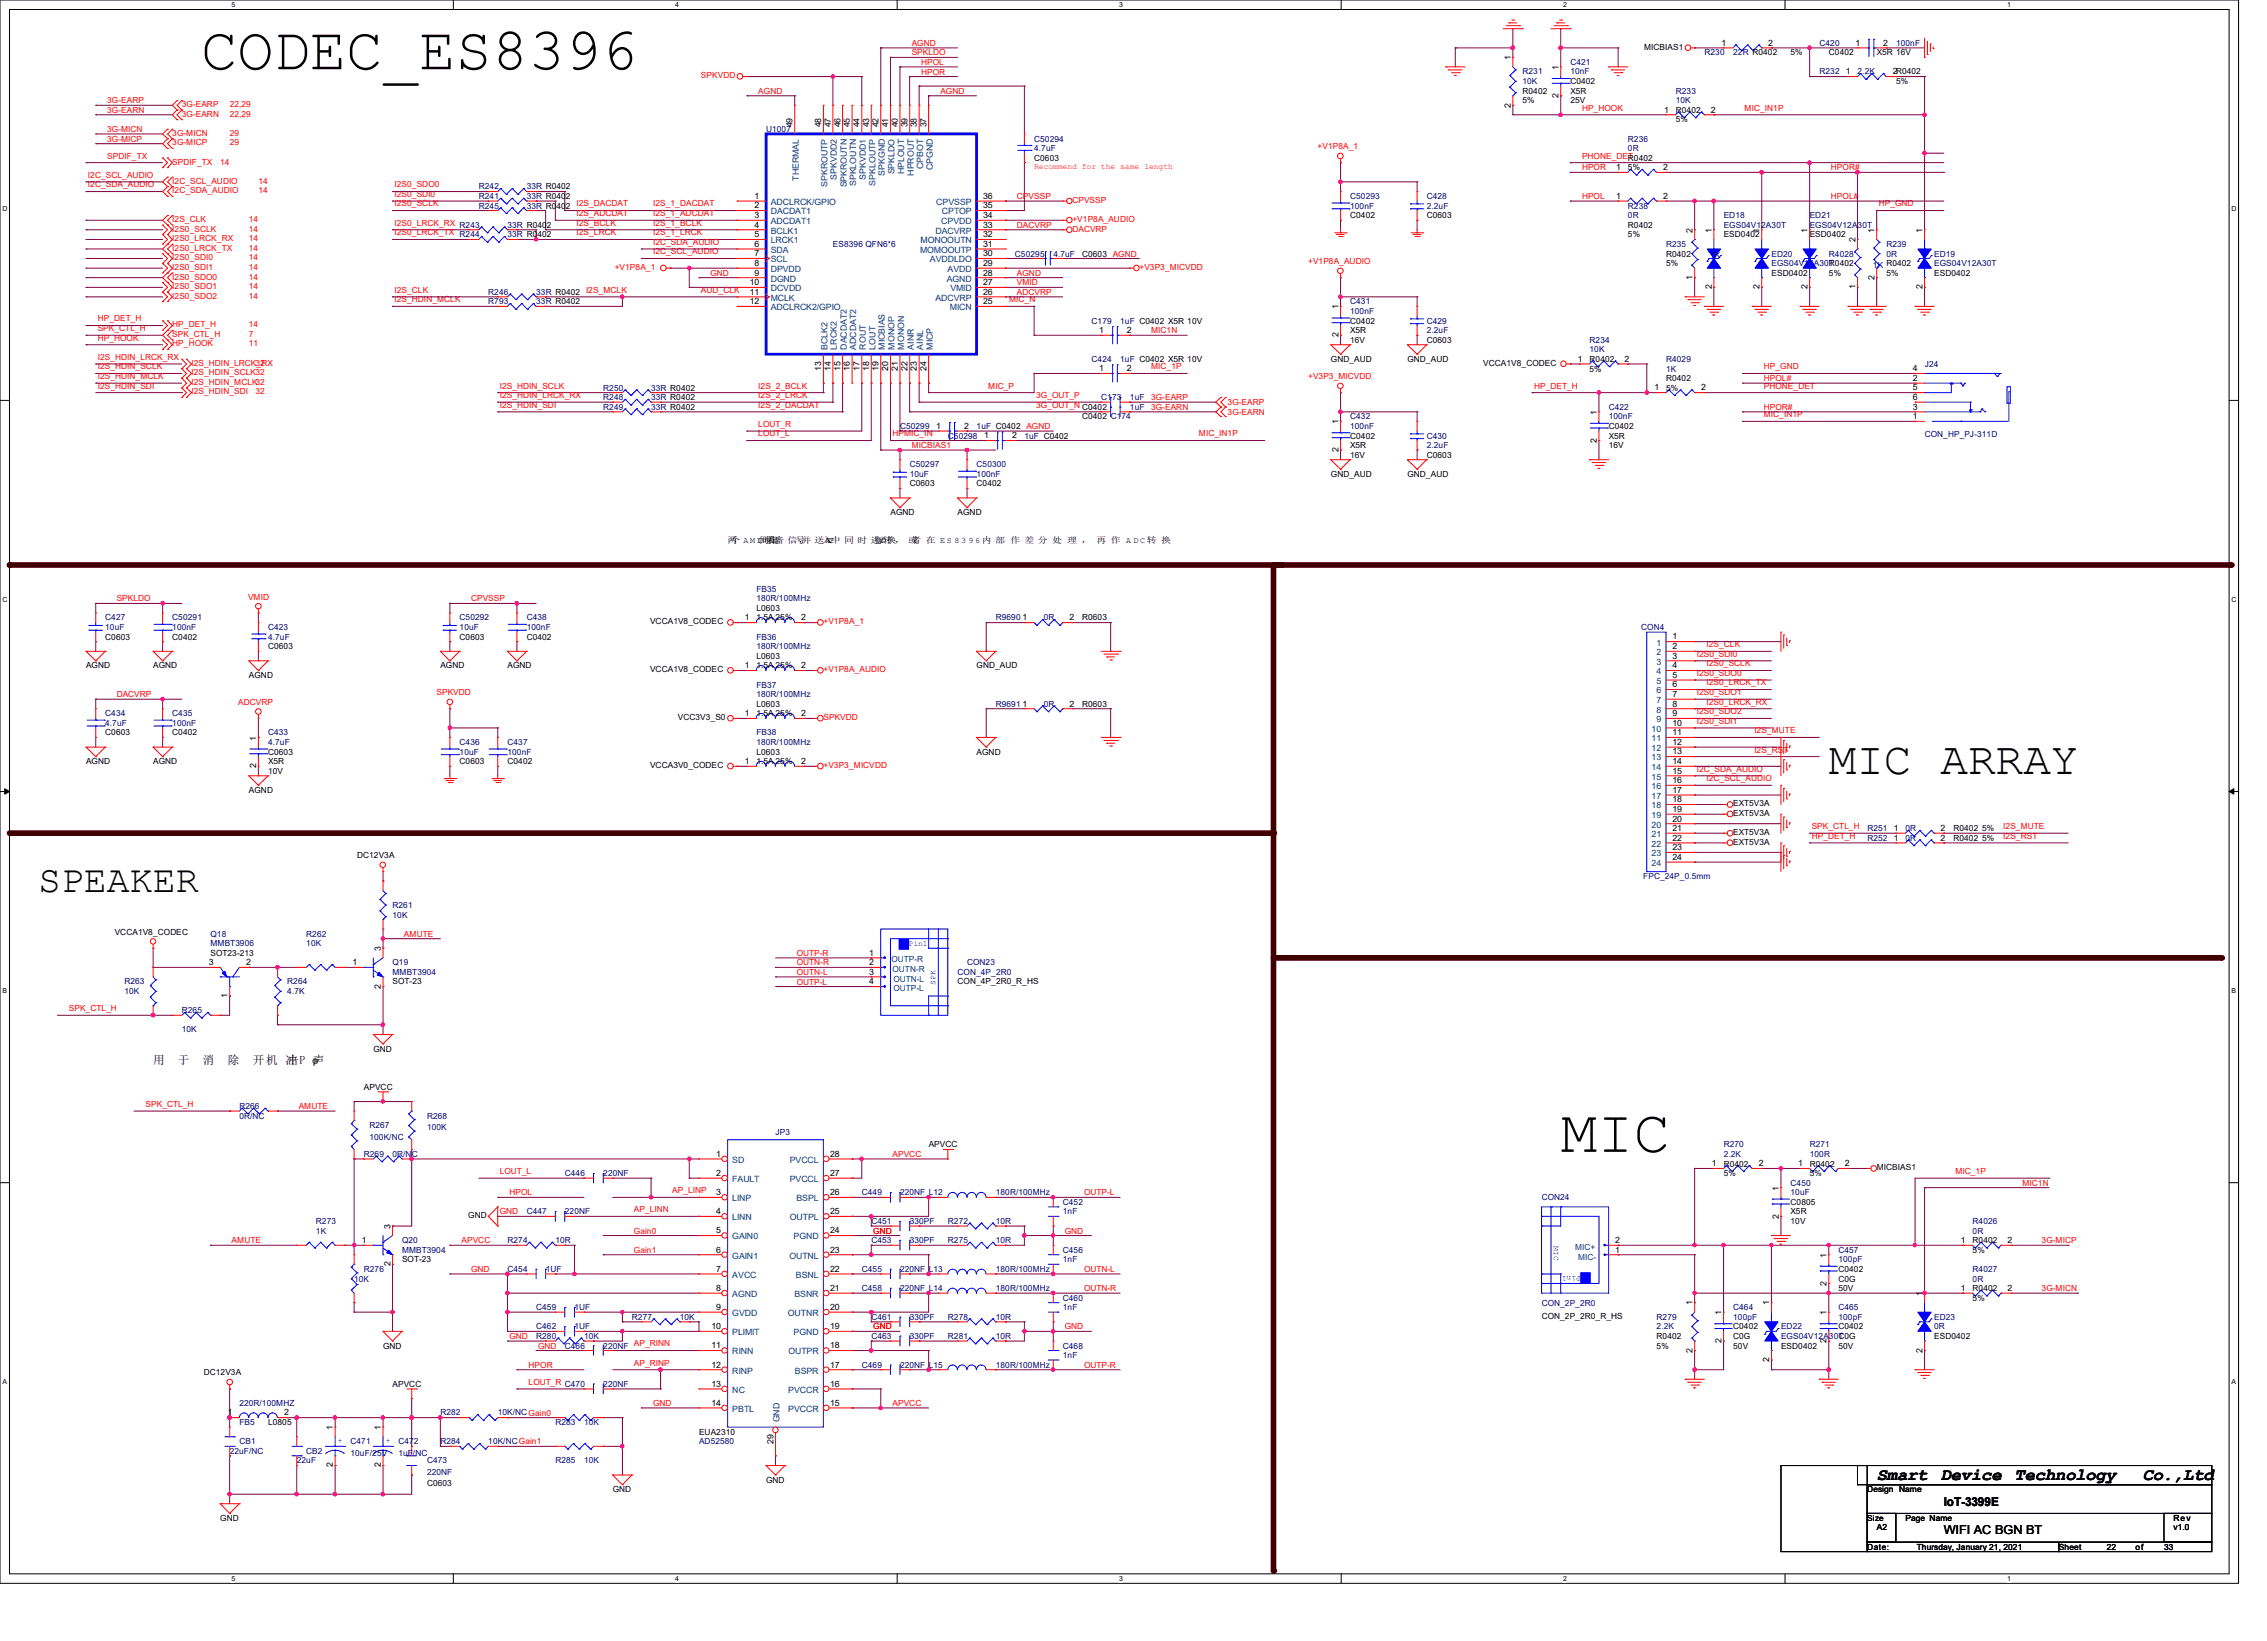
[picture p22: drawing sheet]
<svg xmlns="http://www.w3.org/2000/svg" width="445mm" height="322mm" viewBox="0 0 445 322" stroke-linecap="round" stroke-linejoin="round" font-family="sans-serif">
<defs><g id="words">
<g font-size="11.9">
<text x="39.5" y="13.6">CODEC_ES8396</text>
<text x="306.4" y="226">MIC</text>
</g>
<text font-size="9" x="359" y="151.8">MIC ARRAY</text>
<text font-size="7.5" x="7.5" y="175.1">SPEAKER</text>
<g font-size="3.3">
<text x="368.4" y="290.4">Smart</text>
<text x="380.9" y="290.4">Device</text>
<text x="395.5" y="290.4">Technology</text>
<text x="420.6" y="290.4">Co.,Ltd</text>
</g>
<g font-size="2.4">
<text x="381.5" y="295.4">IoT-3399E</text>
<text x="381.5" y="301">WIFI AC BGN BT</text>
</g>
<g font-size="2.3">
<text x="30.1" y="208.7">用</text>
<text x="34.9" y="208.7">于</text>
<text x="39.8" y="208.7">消</text>
<text x="44.7" y="208.7">除</text>
<text x="49.6" y="208.7">开机 冲</text>
<text x="56.3" y="208.7">击P op</text>
<text x="61.4" y="208.7">声</text>
</g>
<g font-size="1.7" fill="#f00">
<text x="179" y="9">AGND</text>
<text x="179" y="10.9">SPKLDO</text>
<text x="137.6" y="15.4">SPKVDD</text>
<text x="180.8" y="12.7">HPOL</text>
<text x="180.8" y="14.6">HPOR</text>
<text x="21" y="20.3">3G-EARP</text>
<text x="21" y="22.1">3G-EARN</text>
<text x="35.7" y="21">3G-EARP</text>
<text x="35.7" y="22.9">3G-EARN</text>
<text x="45.1" y="21">22,29</text>
<text x="45.1" y="22.9">22,29</text>
<text x="148.9" y="18.4">AGND</text>
<text x="184.6" y="18.4">AGND</text>
<text x="310.5" y="21.7">HP_HOOK</text>
<text x="342.5" y="21.7">MIC_IN1P</text>
<text x="21" y="25.9">3G-MICN</text>
<text x="21" y="27.8">3G-MICP</text>
<text x="33.8" y="26.7">3G-MICN</text>
<text x="33.8" y="28.5">3G-MICP</text>
<text x="45.1" y="26.7">29</text>
<text x="45.1" y="28.5">29</text>
<text x="258.6" y="29.3">+V1P8A_1</text>
<text x="17.3" y="34.9">I2C_SCL_AUDIO</text>
<text x="21" y="31.1">SPDIF_TX</text>
<text x="33.8" y="32.3">SPDIF_TX</text>
<text x="43.2" y="32.3">14</text>
<text x="310.5" y="33.4">HPOR</text>
<text x="310.5" y="31.1">PHONE_DET</text>
<text x="359.4" y="33.4">HPOR#</text>
<text x="17.3" y="36.8">I2C_SDA_AUDIO</text>
<text x="33.8" y="36.1">I2C_SCL_AUDIO</text>
<text x="33.8" y="37.9">I2C_SDA_AUDIO</text>
<text x="50.7" y="36.1">14</text>
<text x="50.7" y="37.9">14</text>
<text x="77.4" y="38.7">I2S0_SDI0</text>
<text x="77.4" y="36.8">I2S0_SDO0</text>
<text x="77.4" y="40.5">I2S0_SCLK</text>
<text x="113.2" y="40.5">I2S_DACDAT</text>
<text x="128.2" y="40.5">I2S_1_DACDAT</text>
<text x="199.6" y="39.1">CPVSSP</text>
<text x="210.5" y="39.8">CPVSSP</text>
<text x="310.5" y="39.1">HPOL</text>
<text x="359.4" y="39.1">HPOL#</text>
<text x="368.8" y="40.5">HP_GND</text>
<text x="33.8" y="43.6">I2S_CLK</text>
<text x="33.8" y="45.5">I2S0_SCLK</text>
<text x="33.8" y="47.3">I2S0_LRCK_RX</text>
<text x="48.9" y="43.6">14</text>
<text x="48.9" y="45.5">14</text>
<text x="48.9" y="47.3">14</text>
<text x="77.4" y="44.3">I2S0_LRCK_RX</text>
<text x="77.4" y="46.2">I2S0_LRCK_TX R244</text>
<text x="113.2" y="46.2">I2S_LRCK</text>
<text x="113.2" y="42.4">I2S_ADCDAT</text>
<text x="113.2" y="44.3">I2S_BCLK</text>
<text x="128.2" y="44.3">I2S_1_BCLK</text>
<text x="128.2" y="46.2">I2S_1_LRCK</text>
<text x="128.2" y="42.4">I2S_1_ADCDAT</text>
<text x="199.6" y="44.7">DACVRP</text>
<text x="210.5" y="43.6">+V1P8A_AUDIO</text>
<text x="210.5" y="45.5">DACVRP</text>
<text x="33.8" y="49.2">I2S0_LRCK_TX</text>
<text x="33.8" y="51.1">I2S0_SDI0</text>
<text x="33.8" y="53">I2S0_SDI1</text>
<text x="48.9" y="49.2">14</text>
<text x="48.9" y="51.1">14</text>
<text x="48.9" y="53">14</text>
<text x="120.7" y="53">+V1P8A_1</text>
<text x="128.2" y="49.9">I2C_SCL_AUDIO</text>
<text x="128.2" y="48">I2C_SDA_AUDIO</text>
<text x="223.7" y="53">+V3P3_MICVDD</text>
<text x="256.8" y="51.9">+V1P8A_AUDIO</text>
<text x="33.8" y="54.9">I2S0_SDO0</text>
<text x="33.8" y="56.7">I2S0_SDO1</text>
<text x="33.8" y="58.6">I2S0_SDO2</text>
<text x="48.9" y="54.9">14</text>
<text x="48.9" y="56.7">14</text>
<text x="48.9" y="58.6">14</text>
<text x="77.4" y="59.3">I2S_HDIN_MCLK</text>
<text x="77.4" y="57.4">I2S_CLK</text>
<text x="115" y="57.4">I2S_MCLK</text>
<text x="137.6" y="57.4">AUD_CLK</text>
<text x="139.5" y="54.1">GND</text>
<text x="198.1" y="59.3">MIC_N</text>
<text x="199.6" y="56">VMID</text>
<text x="199.6" y="57.9">ADCVRP</text>
<text x="199.6" y="54.1">AGND</text>
<text x="19.2" y="65">SPK_CTL_H</text>
<text x="19.2" y="63.1">HP_DET_H</text>
<text x="33.8" y="64.3">HP_DET_H</text>
<text x="48.9" y="64.3">14</text>
<text x="226" y="65.4">MIC1N</text>
<text x="19.2" y="66.8">HP_HOOK</text>
<text x="19.2" y="70.6">I2S_HDIN_LRCK_RX</text>
<text x="33.8" y="66.1">SPK_CTL_H</text>
<text x="33.8" y="68">HP_HOOK</text>
<text x="37.6" y="71.8">I2S_HDIN_LRCK_RX</text>
<text x="48.9" y="66.1">7</text>
<text x="48.9" y="68">11</text>
<text x="50.2" y="71.8">32</text>
<text x="19.2" y="72.5">I2S_HDIN_SCLK</text>
<text x="19.2" y="74.4">I2S_HDIN_MCLK</text>
<text x="19.2" y="76.2">I2S_HDIN_SDI</text>
<text x="37.6" y="73.7">I2S_HDIN_SCLK32</text>
<text x="37.6" y="75.5">I2S_HDIN_MCLK32</text>
<text x="37.6" y="77.4">I2S_HDIN_SDI</text>
<text x="50.2" y="77.4">32</text>
<text x="98.1" y="76.2">I2S_HDIN_SCLK</text>
<text x="148.9" y="76.2">I2S_2_BCLK</text>
<text x="194" y="76.2">MIC_P</text>
<text x="226" y="72.5">MIC_1P</text>
<text x="256.8" y="74.4">+V3P3_MICVDD</text>
<text x="301.1" y="76.2">HP_DET_H</text>
<text x="346.2" y="76.2">PHONE_DET</text>
<text x="346.2" y="72.5">HP_GND</text>
<text x="346.2" y="74.8">HPOL#</text>
<text x="98.1" y="80">I2S_HDIN_SDI</text>
<text x="98.1" y="78.1">I2S_HDIN_LRCK_RX</text>
<text x="148.9" y="80">I2S_2_DACDAT</text>
<text x="148.9" y="83.8">LOUT_R</text>
<text x="148.9" y="78.1">I2S_2_LRCK</text>
<text x="203.4" y="78.1">3G_OUT_P</text>
<text x="203.4" y="80">3G_OUT_N C0402</text>
<text x="226" y="80.4">3G-EARN</text>
<text x="226" y="78.5">3G-EARP</text>
<text x="241" y="79.5">3G-EARP</text>
<text x="241" y="81.4">3G-EARN</text>
<text x="346.2" y="81.9">MIC_IN1P</text>
<text x="346.2" y="80.4">HPOR#</text>
<text x="148.9" y="85.6">LOUT_L</text>
<text x="175.2" y="85.6">HPMIC_IN</text>
<text x="179" y="87.9">MICBIAS1</text>
<text x="235.4" y="85.6">MIC_IN1P</text>
<text x="22.9" y="118">SPKLDO</text>
<text x="48.7" y="117.6">VMID</text>
<text x="92.5" y="118">CPVSSP</text>
<text x="161.6" y="122.5">+V1P8A_1</text>
<text x="161.6" y="131.9">+V1P8A_AUDIO</text>
<text x="333.1" y="128.9">I2S0_SDI0</text>
<text x="335" y="127">I2S_CLK</text>
<text x="335" y="130.8">I2S0_SCLK</text>
<text x="22.9" y="136.8">DACVRP</text>
<text x="85.7" y="136.4">SPKVDD</text>
<text x="333.1" y="132.6">I2S0_SDO0</text>
<text x="333.1" y="136.4">I2S0_SDO1</text>
<text x="335" y="134.5">I2S0_LRCK_TX</text>
<text x="46.8" y="138.3">ADCVRP</text>
<text x="161.6" y="141.3">SPKVDD</text>
<text x="333.1" y="140.2">I2S0_SDO2</text>
<text x="333.1" y="142">I2S0_SDI1</text>
<text x="335" y="138.3">I2S0_LRCK_RX</text>
<text x="344.4" y="143.9">I2S_MUTE</text>
<text x="344.4" y="147.7">I2S_RST</text>
<text x="161.6" y="150.7">+V3P3_MICVDD</text>
<text x="333.1" y="151.4">I2C_SDA_AUDIO</text>
<text x="335" y="153.3">I2C_SCL_AUDIO</text>
<text x="355.6" y="162.7">SPK_CTL_H</text>
<text x="355.6" y="164.6">HP_DET_H</text>
<text x="393.2" y="162.7">I2S_MUTE</text>
<text x="393.2" y="164.6">I2S_RST</text>
<text x="79.3" y="183.8">AMUTE</text>
<text x="156.4" y="187.6">OUTP-R</text>
<text x="156.4" y="191.3">OUTN-L</text>
<text x="156.4" y="189.4">OUTN-R</text>
<text x="156.4" y="193.2">OUTP-L</text>
<text x="13.5" y="198.4">SPK_CTL_H</text>
<text x="28.6" y="217.2">SPK_CTL_H</text>
<text x="58.6" y="217.6">AMUTE</text>
<text x="175.2" y="227">APVCC</text>
<text x="98.1" y="230.4">LOUT_L</text>
<text x="383.8" y="230.4">MIC_1P</text>
<text x="397" y="232.7">MIC1N</text>
<text x="98.1" y="238.3">GND</text>
<text x="100" y="234.6">HPOL</text>
<text x="124.4" y="237.9">AP_LINN</text>
<text x="132" y="234.1">AP_LINP</text>
<text x="212.8" y="234.6">OUTP-L</text>
<text x="45.5" y="244">AMUTE</text>
<text x="90.6" y="244">APVCC</text>
<text x="124.4" y="242.1">Gain0</text>
<text x="124.4" y="245.8">Gain1</text>
<text x="171.4" y="242.1">GND</text>
<text x="209" y="242.1">GND</text>
<text x="400.8" y="244">3G-MICP</text>
<text x="92.5" y="249.6">GND</text>
<text x="212.8" y="249.6">OUTN-L</text>
<text x="212.8" y="253.4">OUTN-R</text>
<text x="400.8" y="253.4">3G-MICN</text>
<text x="100" y="262.8">GND</text>
<text x="171.4" y="260.9">GND</text>
<text x="209" y="260.9">GND</text>
<text x="103.8" y="268.4">HPOR</text>
<text x="105.6" y="264.6">GND</text>
<text x="124.4" y="268">AP_RINP</text>
<text x="124.4" y="264.2">AP_RINN</text>
<text x="212.8" y="268.4">OUTP-R</text>
<text x="103.8" y="271.7">LOUT_R C470</text>
<text x="128.2" y="275.9">GND</text>
<text x="175.2" y="275.9">APVCC</text>
</g>
<g font-size="1.7">
<text x="296.5" y="11.8" transform="rotate(-90 296.5 11.8)">1</text>
<text x="322.7" y="9.7">MICBIAS1</text>
<text x="337.9" y="9">1</text>
<text x="347.1" y="9">2</text>
<text x="351.5" y="10.9">5%</text>
<text x="359" y="10.9">C0402</text>
<text x="364.2" y="9">1</text>
<text x="368.4" y="10.9">X5R 16V</text>
<text x="369.7" y="9">2</text>
<text x="305.9" y="13.7" transform="rotate(-90 305.9 13.7)">1</text>
<text x="308.3" y="16.5">C0402</text>
<text x="362.3" y="14.6">1</text>
<text x="371.5" y="14.6">2R0402</text>
<text x="372.2" y="16.5">5%</text>
<text x="296.5" y="21.1" transform="rotate(-90 296.5 21.1)">2</text>
<text x="298.9" y="18.4">R0402</text>
<text x="298.9" y="20.3">5%</text>
<text x="305.9" y="19.2" transform="rotate(-90 305.9 19.2)">2</text>
<text x="308.3" y="18.4">X5R</text>
<text x="308.3" y="20.3">25V</text>
<text x="326.7" y="22.1">1</text>
<text x="329" y="22.1">R0402</text>
<text x="335.8" y="22.1">2</text>
<text x="155.6" y="25" transform="rotate(-90 155.6 25)">49</text>
<text x="161.2" y="25" transform="rotate(-90 161.2 25)">48</text>
<text x="163.1" y="25" transform="rotate(-90 163.1 25)">47</text>
<text x="165" y="25" transform="rotate(-90 165 25)">46</text>
<text x="166.8" y="25" transform="rotate(-90 166.8 25)">45</text>
<text x="168.7" y="25" transform="rotate(-90 168.7 25)">44</text>
<text x="170.6" y="25" transform="rotate(-90 170.6 25)">43</text>
<text x="172.5" y="25" transform="rotate(-90 172.5 25)">42</text>
<text x="174.4" y="25" transform="rotate(-90 174.4 25)">41</text>
<text x="176.2" y="25" transform="rotate(-90 176.2 25)">40</text>
<text x="178.1" y="25" transform="rotate(-90 178.1 25)">39</text>
<text x="180" y="25" transform="rotate(-90 180 25)">38</text>
<text x="181.9" y="25" transform="rotate(-90 181.9 25)">37</text>
<text x="329" y="24">5%</text>
<text x="203" y="31.5">C0603</text>
<text x="317.3" y="33.4">1</text>
<text x="319.6" y="31.5">R0402</text>
<text x="319.6" y="33.4">5%</text>
<text x="326.4" y="33.4">2</text>
<text x="148.1" y="39">1</text>
<text x="148.1" y="40.9">2</text>
<text x="193" y="40.9">35</text>
<text x="193" y="39">36</text>
<text x="317.3" y="39">1</text>
<text x="326.4" y="39">2</text>
<text x="148.1" y="42.8">3</text>
<text x="148.1" y="44.7">4</text>
<text x="148.1" y="46.6">5</text>
<text x="193" y="46.6">32</text>
<text x="193" y="44.7">33</text>
<text x="193" y="42.8">34</text>
<text x="265" y="42.8">C0402</text>
<text x="280.1" y="42.8">C0603</text>
<text x="319.6" y="44.7">R0402</text>
<text x="319.6" y="46.6">5%</text>
<text x="332.2" y="45.7" transform="rotate(-90 332.2 45.7)">2</text>
<text x="336" y="45.7" transform="rotate(-90 336 45.7)">1</text>
<text x="338.4" y="46.6">ESD0402</text>
<text x="345.4" y="45.7" transform="rotate(-90 345.4 45.7)">1</text>
<text x="354.8" y="45.7" transform="rotate(-90 354.8 45.7)">1</text>
<text x="355.3" y="46.6">ESD0402</text>
<text x="364.2" y="47.6" transform="rotate(-90 364.2 47.6)">2</text>
<text x="368" y="45.7" transform="rotate(-90 368 45.7)">1</text>
<text x="377.4" y="45.7" transform="rotate(-90 377.4 45.7)">1</text>
<text x="148.1" y="48.4">6</text>
<text x="148.1" y="50.3">7</text>
<text x="148.1" y="52.2">8</text>
<text x="193" y="52.2">29</text>
<text x="193" y="50.3">30</text>
<text x="193" y="48.4">31</text>
<text x="212.4" y="50.3">C0603 AGND</text>
<text x="327.1" y="50.3">R0402</text>
<text x="327.1" y="52.2">5%</text>
<text x="359" y="52.2">R0402</text>
<text x="147.2" y="56">10</text>
<text x="147.2" y="57.8">11</text>
<text x="147.2" y="59.7">12</text>
<text x="148.1" y="54.1">9</text>
<text x="193" y="59.7">25</text>
<text x="193" y="57.8">26</text>
<text x="193" y="56">27</text>
<text x="193" y="54.1">28</text>
<text x="332.2" y="54.9" transform="rotate(-90 332.2 54.9)">1</text>
<text x="336" y="56.8" transform="rotate(-90 336 56.8)">2</text>
<text x="345.4" y="56.8" transform="rotate(-90 345.4 56.8)">2</text>
<text x="347.8" y="54.1">ESD0402</text>
<text x="354.8" y="56.8" transform="rotate(-90 354.8 56.8)">2</text>
<text x="359" y="54.1">5%</text>
<text x="364.2" y="56.8" transform="rotate(-90 364.2 56.8)">1</text>
<text x="368" y="54.9" transform="rotate(-90 368 54.9)">2</text>
<text x="370.3" y="54.1">5%</text>
<text x="377.4" y="56.8" transform="rotate(-90 377.4 56.8)">2</text>
<text x="379.7" y="54.1">ESD0402</text>
<text x="215.8" y="65.4">1</text>
<text x="221.2" y="65.4">2</text>
<text x="262.7" y="60.7" transform="rotate(-90 262.7 60.7)">1</text>
<text x="265" y="63.5">C0402</text>
<text x="265" y="65.4">X5R</text>
<text x="261.3" y="71">GND_AUD</text>
<text x="262.7" y="66.2" transform="rotate(-90 262.7 66.2)">2</text>
<text x="265" y="67.3">16V</text>
<text x="276.3" y="71">GND_AUD</text>
<text x="280.1" y="67.3">C0603</text>
<text x="291.2" y="71.8">VCCA1V8_CODEC</text>
<text x="309.7" y="71">1</text>
<text x="312" y="71">R0402</text>
<text x="318.9" y="71">2</text>
<text x="161.2" y="72.8" transform="rotate(-90 161.2 72.8)">13</text>
<text x="163.1" y="72.8" transform="rotate(-90 163.1 72.8)">14</text>
<text x="165" y="72.8" transform="rotate(-90 165 72.8)">15</text>
<text x="166.8" y="72.8" transform="rotate(-90 166.8 72.8)">16</text>
<text x="168.7" y="72.8" transform="rotate(-90 168.7 72.8)">17</text>
<text x="170.6" y="72.8" transform="rotate(-90 170.6 72.8)">18</text>
<text x="172.5" y="72.8" transform="rotate(-90 172.5 72.8)">19</text>
<text x="174.4" y="72.8" transform="rotate(-90 174.4 72.8)">20</text>
<text x="176.2" y="72.8" transform="rotate(-90 176.2 72.8)">21</text>
<text x="178.1" y="72.8" transform="rotate(-90 178.1 72.8)">22</text>
<text x="180" y="72.8" transform="rotate(-90 180 72.8)">23</text>
<text x="181.9" y="72.8" transform="rotate(-90 181.9 72.8)">24</text>
<text x="215.8" y="72.9">1</text>
<text x="221.2" y="72.9">2</text>
<text x="312" y="72.9">5%</text>
<text x="324.8" y="76.6">1</text>
<text x="327.1" y="74.8">R0402</text>
<text x="327.1" y="76.7">5%</text>
<text x="333.9" y="76.6">2</text>
<text x="375.5" y="76.6">5</text>
<text x="375.5" y="74.8">2</text>
<text x="375.5" y="72.9">4</text>
<text x="212.4" y="82.3">C0402 C174</text>
<text x="262.7" y="83.3" transform="rotate(-90 262.7 83.3)">1</text>
<text x="313.4" y="81.4" transform="rotate(-90 313.4 81.4)">1</text>
<text x="375.5" y="82.3">1</text>
<text x="375.5" y="80.4">3</text>
<text x="375.5" y="78.5">6</text>
<text x="183.8" y="84.2">1</text>
<text x="189.3" y="84.2">2</text>
<text x="193.2" y="86">1</text>
<text x="198.7" y="86">2</text>
<text x="262.7" y="88.8" transform="rotate(-90 262.7 88.8)">2</text>
<text x="265" y="86.1">C0402</text>
<text x="265" y="87.9">X5R</text>
<text x="265" y="89.8">16V</text>
<text x="280.1" y="89.8">C0603</text>
<text x="313.4" y="86.9" transform="rotate(-90 313.4 86.9)">2</text>
<text x="315.8" y="84.2">C0402</text>
<text x="315.8" y="86.1">X5R</text>
<text x="315.8" y="87.9">16V</text>
<text x="178.6" y="95.5">C0603</text>
<text x="191.7" y="95.5">C0402</text>
<text x="261.3" y="93.6">GND_AUD</text>
<text x="276.3" y="93.6">GND_AUD</text>
<text x="174.8" y="101.1">AGND</text>
<text x="188" y="101.1">AGND</text>
<text x="142.8" y="106.6">两</text>
<text x="143.4" y="106.6">个 AMIC同集</text>
<text x="149.7" y="106.6">时语</text>
<text x="150.3" y="106.6">采音 信号</text>
<text x="156.8" y="106.6">，</text>
<text x="157.4" y="106.6">并 送入中 同 时 进A/D换， 或</text>
<text x="162.1" y="106.6">ADC</text>
<text x="171.6" y="106.6">行转</text>
<text x="178.9" y="106.6">者 在 E S 8 3 9 6 内 部 作 差 分 处 理 ， 再 作 A D C 转 换</text>
<text x="148.5" y="119.9">L0603</text>
<text x="20.7" y="125.5">C0603</text>
<text x="33.8" y="125.5">C0402</text>
<text x="90.2" y="125.5">C0603</text>
<text x="103.4" y="125.5">C0402</text>
<text x="127.6" y="122.5">VCCA1V8_CODEC</text>
<text x="146.2" y="121.8">1</text>
<text x="148.5" y="121.8">1.5A 25%</text>
<text x="157.3" y="121.8">2</text>
<text x="200.7" y="121.8">1</text>
<text x="209.9" y="121.8">2</text>
<text x="212.4" y="121.8">R0603</text>
<text x="328.3" y="125.5">1</text>
<text x="16.9" y="131.1">AGND</text>
<text x="30.1" y="131.1">AGND</text>
<text x="52.6" y="127.4">C0603</text>
<text x="86.5" y="131.1">AGND</text>
<text x="99.6" y="131.1">AGND</text>
<text x="127.6" y="131.9">VCCA1V8_CODEC</text>
<text x="146.2" y="131.1">1</text>
<text x="148.5" y="129.3">L0603</text>
<text x="148.5" y="131.1">1.5A 25%</text>
<text x="157.3" y="131.1">2</text>
<text x="191.7" y="131.1">GND_AUD</text>
<text x="328.3" y="127.4">2</text>
<text x="328.3" y="129.2">3</text>
<text x="328.3" y="131.1">4</text>
<text x="48.9" y="133.1">AGND</text>
<text x="328.3" y="133">5</text>
<text x="328.3" y="134.9">6</text>
<text x="328.3" y="136.8">7</text>
<text x="133.1" y="141.3">VCC3V3_S0</text>
<text x="146.2" y="140.5">1</text>
<text x="148.5" y="138.7">L0603</text>
<text x="148.5" y="140.5">1.5A 25%</text>
<text x="157.3" y="140.5">2</text>
<text x="200.7" y="138.6">1</text>
<text x="209.9" y="138.6">2</text>
<text x="212.4" y="138.7">R0603</text>
<text x="328.3" y="138.6">8</text>
<text x="328.3" y="140.5">9</text>
<text x="328.3" y="142.4">10</text>
<text x="16.9" y="149.9">AGND</text>
<text x="20.7" y="144.3">C0603</text>
<text x="30.1" y="149.9">AGND</text>
<text x="33.8" y="144.3">C0402</text>
<text x="50.3" y="145.3" transform="rotate(-90 50.3 145.3)">1</text>
<text x="52.6" y="148.1">C0603</text>
<text x="52.6" y="149.9">X5R</text>
<text x="90.2" y="149.9">C0603</text>
<text x="99.6" y="149.9">C0402</text>
<text x="146.2" y="149.9">1</text>
<text x="148.5" y="148.1">L0603</text>
<text x="148.5" y="149.9">1.5A 25%</text>
<text x="157.3" y="149.9">2</text>
<text x="191.7" y="148.1">AGND</text>
<text x="328.3" y="144.3">11</text>
<text x="328.3" y="146.2">12</text>
<text x="328.3" y="148">13</text>
<text x="328.3" y="149.9">14</text>
<text x="48.9" y="155.6">AGND</text>
<text x="50.3" y="150.8" transform="rotate(-90 50.3 150.8)">2</text>
<text x="52.6" y="151.8">10V</text>
<text x="127.6" y="150.7">VCCA3V0_CODEC</text>
<text x="328.3" y="151.8">15</text>
<text x="328.3" y="153.7">16</text>
<text x="328.3" y="155.6">17</text>
<text x="328.3" y="157.4">18</text>
<text x="328.3" y="159.3">19</text>
<text x="328.3" y="161.2">20</text>
<text x="340.2" y="158.2">EXT5V3A</text>
<text x="340.2" y="160.1">EXT5V3A</text>
<text x="328.3" y="163.1">21</text>
<text x="328.3" y="165">22</text>
<text x="328.3" y="166.8">23</text>
<text x="340.2" y="163.9">EXT5V3A</text>
<text x="340.2" y="165.7">EXT5V3A</text>
<text x="371.7" y="165">1</text>
<text x="371.7" y="163.1">1</text>
<text x="380.9" y="165">2</text>
<text x="380.9" y="163.1">2</text>
<text x="383.4" y="165">R0402</text>
<text x="383.4" y="163.1">R0402</text>
<text x="389.1" y="165">5%</text>
<text x="389.1" y="163.1">5%</text>
<text x="70.1" y="168.4">DC12V3A</text>
<text x="328.3" y="168.7">24</text>
<text x="22.5" y="183.4">VCCA1V8_CODEC</text>
<text x="41" y="189.4">3</text>
<text x="41.3" y="187.5">SOT23-213</text>
<text x="48.3" y="189.4">2</text>
<text x="69.2" y="189.4">1</text>
<text x="74.8" y="186.7" transform="rotate(-90 74.8 186.7)">3</text>
<text x="170.6" y="187.5">1</text>
<text x="170.6" y="189.4">2</text>
<text x="170.6" y="191.3">3</text>
<text x="44.7" y="195.9" transform="rotate(-90 44.7 195.9)">1</text>
<text x="74.8" y="194" transform="rotate(-90 74.8 194)">2</text>
<text x="77.1" y="193.2">SOT-23</text>
<text x="170.6" y="193.2">4</text>
<text x="188" y="193.2">CON_4P_2R0_R_HS</text>
<text x="73.3" y="206.3">GND</text>
<text x="71.4" y="213.9">APVCC</text>
<text x="140.6" y="227">1</text>
<text x="162.9" y="227">28</text>
<text x="182.3" y="225.1">APVCC</text>
<text x="140.6" y="230.8">2</text>
<text x="162.9" y="230.8">27</text>
<text x="336.1" y="228.9">1</text>
<text x="338.4" y="228.9">R0402</text>
<text x="338.4" y="230.8">5%</text>
<text x="345.2" y="228.9">2</text>
<text x="349.2" y="233.6" transform="rotate(-90 349.2 233.6)">1</text>
<text x="352.9" y="228.9">1</text>
<text x="355.3" y="228.9">R0402</text>
<text x="355.3" y="230.8">5%</text>
<text x="362.1" y="228.9">2</text>
<text x="368.4" y="229.7">MICBIAS1</text>
<text x="91.9" y="239.1">GND</text>
<text x="140.6" y="234.5">3</text>
<text x="140.6" y="238.3">4</text>
<text x="162.9" y="234.5">26</text>
<text x="162.9" y="238.3">25</text>
<text x="349.2" y="239.1" transform="rotate(-90 349.2 239.1)">2</text>
<text x="351.5" y="236.4">C0805</text>
<text x="351.5" y="238.3">X5R</text>
<text x="71" y="243.9">1</text>
<text x="76.6" y="241.1" transform="rotate(-90 76.6 241.1)">3</text>
<text x="140.6" y="242">5</text>
<text x="140.6" y="245.8">6</text>
<text x="162.9" y="242">24</text>
<text x="162.9" y="245.8">23</text>
<text x="317" y="245.8">1</text>
<text x="317" y="243.9">2</text>
<text x="351.5" y="240.2">10V</text>
<text x="384.9" y="243.9">1</text>
<text x="387.2" y="243.9">R0402</text>
<text x="387.2" y="245.8">5%</text>
<text x="394.1" y="243.9">2</text>
<text x="76.6" y="248.5" transform="rotate(-90 76.6 248.5)">2</text>
<text x="78.9" y="247.7">SOT-23</text>
<text x="140.6" y="249.6">7</text>
<text x="162.9" y="249.6">22</text>
<text x="358.6" y="246.8" transform="rotate(-90 358.6 246.8)">1</text>
<text x="360.9" y="249.6">C0402</text>
<text x="360.9" y="251.5">C0G</text>
<text x="140.6" y="253.3">8</text>
<text x="140.6" y="257">9</text>
<text x="162.9" y="253.3">21</text>
<text x="162.9" y="257">20</text>
<text x="332.2" y="256.2" transform="rotate(-90 332.2 256.2)">1</text>
<text x="347.3" y="256.2" transform="rotate(-90 347.3 256.2)">1</text>
<text x="358.6" y="252.3" transform="rotate(-90 358.6 252.3)">2</text>
<text x="360.9" y="253.3">50V</text>
<text x="377.4" y="254.3" transform="rotate(-90 377.4 254.3)">1</text>
<text x="384.9" y="253.3">1</text>
<text x="387.2" y="253.3">R0402</text>
<text x="387.2" y="255.2">5%</text>
<text x="394.1" y="253.3">2</text>
<text x="139.6" y="260.8">10</text>
<text x="162.9" y="260.8">19</text>
<text x="302.6" y="258.8">CON_2P_2R0_R_HS</text>
<text x="325.2" y="262.7">R0402</text>
<text x="337.9" y="263.5" transform="rotate(-90 337.9 263.5)">2</text>
<text x="337.9" y="258.1" transform="rotate(-90 337.9 258.1)">1</text>
<text x="340.2" y="260.9">C0402</text>
<text x="340.2" y="262.7">C0G</text>
<text x="358.6" y="263.5" transform="rotate(-90 358.6 263.5)">2</text>
<text x="358.6" y="258.1" transform="rotate(-90 358.6 258.1)">1</text>
<text x="360.9" y="260.9">C0402</text>
<text x="360.9" y="262.7">C0G</text>
<text x="379.7" y="262.7">ESD0402</text>
<text x="40" y="269.9">DC12V3A</text>
<text x="75.2" y="264.6">GND</text>
<text x="139.6" y="264.6">11</text>
<text x="139.6" y="268.4">12</text>
<text x="162.9" y="264.6">18</text>
<text x="162.9" y="268.4">17</text>
<text x="325.2" y="264.6">5%</text>
<text x="332.2" y="265.4" transform="rotate(-90 332.2 265.4)">2</text>
<text x="340.2" y="264.6">50V</text>
<text x="347.3" y="267.3" transform="rotate(-90 347.3 267.3)">2</text>
<text x="349.6" y="264.6">ESD0402</text>
<text x="360.9" y="264.6">50V</text>
<text x="377.4" y="265.4" transform="rotate(-90 377.4 265.4)">2</text>
<text x="77.1" y="272.1">APVCC</text>
<text x="139.6" y="272.1">13</text>
<text x="139.6" y="275.8">14</text>
<text x="162.9" y="272.1">16</text>
<text x="162.9" y="275.8">15</text>
<text x="44.7" y="277.7">1</text>
<text x="52.6" y="279.7">L0805</text>
<text x="55.8" y="277.7">2</text>
<text x="65.4" y="280.6" transform="rotate(-90 65.4 280.6)">1</text>
<text x="74.8" y="280.6" transform="rotate(-90 74.8 280.6)">1</text>
<text x="137.2" y="281.5">EUA2310</text>
<text x="65.4" y="288" transform="rotate(-90 65.4 288)">2</text>
<text x="74.8" y="288" transform="rotate(-90 74.8 288)">2</text>
<text x="151.8" y="283.3" transform="rotate(-90 151.8 283.3)">29</text>
<text x="83.8" y="291.7">C0603</text>
<text x="120.3" y="292.8">GND</text>
<text x="150.4" y="290.9">GND</text>
<text x="366.5" y="292.8">Design Name</text>
<text x="43.2" y="298.5">GND</text>
<text x="374" y="298.5">Page Name</text>
<text x="426.7" y="298.5">Rev</text>
<text x="366.5" y="304.1">Date:</text>
<text x="368.4" y="300.3">A2</text>
<text x="376.3" y="304.1">Thursday, January 21, 2021</text>
<text x="404.1" y="304.1">Sheet</text>
<text x="413.5" y="304.1">22</text>
<text x="419.2" y="304.1">of</text>
<text x="424.8" y="304.1">33</text>
<text x="426.7" y="300.3">v1.0</text>
</g>
<g font-size="1.7" fill="#000080">
<text x="334.6" y="10.9">R230</text>
<text x="340.2" y="10.9">22R R0402</text>
<text x="357.2" y="9">C420</text>
<text x="372.2" y="9">100nF</text>
<text x="298.9" y="14.6">R231</text>
<text x="298.9" y="16.5">10K</text>
<text x="308.3" y="12.7">C421</text>
<text x="308.3" y="14.6">10nF</text>
<text x="357.2" y="14.6">R232</text>
<text x="364.6" y="14.6">2.2K</text>
<text x="329" y="18.4">R233</text>
<text x="329" y="20.3">10K</text>
<text x="150.4" y="25.9">U1007</text>
<text x="203" y="27.8">C50294</text>
<text x="203" y="29.7">4.7uF</text>
<text x="319.6" y="27.8">R236</text>
<text x="319.6" y="29.7">0R</text>
<text x="94" y="40.9">R245</text>
<text x="94" y="39.1">R241</text>
<text x="94" y="37.2">R242</text>
<text x="103.4" y="40.9">33R R0402</text>
<text x="103.4" y="39.1">33R R0402</text>
<text x="103.4" y="37.2">33R R0402</text>
<text x="265" y="39.1">C50293</text>
<text x="265" y="40.9">100nF</text>
<text x="280.1" y="39.1">C428</text>
<text x="280.1" y="40.9">2.2uF</text>
<text x="319.6" y="40.9">R238</text>
<text x="90.2" y="44.7">R243</text>
<text x="99.6" y="46.6">33R R0402</text>
<text x="99.6" y="44.7">33R R0402</text>
<text x="319.6" y="42.8">0R</text>
<text x="338.4" y="42.8">ED18</text>
<text x="338.4" y="44.7">EGS04V12A30T</text>
<text x="355.3" y="42.8">ED21</text>
<text x="355.3" y="44.7">EGS04V12A30T</text>
<text x="163.5" y="48.5">ES8396 QFN6*6</text>
<text x="199.2" y="50.3">C50295</text>
<text x="206.8" y="50.3">4.7uF</text>
<text x="327.1" y="48.5">R235</text>
<text x="335.7" y="50.7">1K</text>
<text x="347.8" y="50.3">ED20</text>
<text x="347.8" y="52.2">EGS04V12A30T</text>
<text x="359" y="50.3">R4028</text>
<text x="367.7" y="52.6">1K R0402</text>
<text x="370.3" y="48.5">R239</text>
<text x="370.3" y="50.3">0R</text>
<text x="379.7" y="50.3">ED19</text>
<text x="379.7" y="52.2">EGS04V12A30T</text>
<text x="95.9" y="59.7">R793</text>
<text x="95.9" y="57.9">R246</text>
<text x="105.2" y="59.7">33R R0402</text>
<text x="105.2" y="57.9">33R R0402</text>
<text x="265" y="59.7">C431</text>
<text x="214.3" y="63.5">C179</text>
<text x="219.9" y="63.5">1uF C0402 X5R 10V</text>
<text x="265" y="61.6">100nF</text>
<text x="280.1" y="63.5">C429</text>
<text x="280.1" y="65.4">2.2uF</text>
<text x="214.3" y="71">C424</text>
<text x="219.9" y="71">1uF C0402 X5R 10V</text>
<text x="312" y="67.3">R234</text>
<text x="312" y="69.1">10K</text>
<text x="327.1" y="71">R4029</text>
<text x="377.8" y="72">J24</text>
<text x="118.4" y="76.7">R250</text>
<text x="127.8" y="76.7">33R R0402</text>
<text x="327.1" y="72.9">1K</text>
<text x="118.4" y="78.5">R248</text>
<text x="118.4" y="80.4">R249</text>
<text x="127.8" y="78.5">33R R0402</text>
<text x="127.8" y="80.4">33R R0402</text>
<text x="216.2" y="78.5">C173</text>
<text x="221.8" y="78.5">1uF</text>
<text x="221.8" y="80.4">1uF</text>
<text x="265" y="82.3">C432</text>
<text x="315.8" y="80.4">C422</text>
<text x="315.8" y="82.3">100nF</text>
<text x="176.7" y="84.2">C50299</text>
<text x="186.1" y="86.1">C50298</text>
<text x="191.7" y="84.2">1uF C0402 AGND</text>
<text x="201.1" y="86.1">1uF C0402</text>
<text x="265" y="84.2">100nF</text>
<text x="280.1" y="86.1">C430</text>
<text x="280.1" y="87.9">2.2uF</text>
<text x="377.8" y="85.7">CON_HP_PJ-311D</text>
<text x="178.6" y="91.7">C50297</text>
<text x="178.6" y="93.6">10uF</text>
<text x="191.7" y="91.7">C50300</text>
<text x="191.7" y="93.6">100nF</text>
<text x="148.5" y="116.1">FB35</text>
<text x="148.5" y="118">180R/100MHz</text>
<text x="20.7" y="121.8">C427</text>
<text x="20.7" y="123.7">10uF</text>
<text x="33.8" y="121.8">C50291</text>
<text x="33.8" y="123.7">100nF</text>
<text x="52.6" y="123.7">C423</text>
<text x="52.6" y="125.5">4.7uF</text>
<text x="90.2" y="121.8">C50292</text>
<text x="90.2" y="123.7">10uF</text>
<text x="103.4" y="121.8">C438</text>
<text x="103.4" y="123.7">100nF</text>
<text x="148.5" y="125.5">FB36</text>
<text x="195.5" y="121.8">R9690</text>
<text x="204.9" y="121.8">0R</text>
<text x="322.2" y="123.7">CON4</text>
<text x="148.5" y="127.4">180R/100MHz</text>
<text x="148.5" y="134.9">FB37</text>
<text x="148.5" y="136.8">180R/100MHz</text>
<text x="20.7" y="140.5">C434</text>
<text x="20.7" y="142.5">4.7uF</text>
<text x="33.8" y="140.5">C435</text>
<text x="33.8" y="142.5">100nF</text>
<text x="195.5" y="138.7">R9691</text>
<text x="204.9" y="138.7">0R</text>
<text x="52.6" y="144.3">C433</text>
<text x="52.6" y="146.2">4.7uF</text>
<text x="90.2" y="146.2">C436</text>
<text x="90.2" y="148.1">10uF</text>
<text x="99.6" y="146.2">C437</text>
<text x="99.6" y="148.1">100nF</text>
<text x="148.5" y="144.3">FB38</text>
<text x="148.5" y="146.2">180R/100MHz</text>
<text x="366.6" y="165">R252</text>
<text x="366.6" y="163.1">R251</text>
<text x="374" y="165">0R</text>
<text x="374" y="163.1">0R</text>
<text x="322.6" y="172.5">FPC_24P_0.5mm</text>
<text x="77.1" y="178.1">R261</text>
<text x="41.3" y="183.8">Q18</text>
<text x="41.3" y="185.7">MMBT3906</text>
<text x="60.1" y="183.8">R262</text>
<text x="60.1" y="185.7">10K</text>
<text x="77.1" y="180">10K</text>
<text x="77.1" y="189.4">Q19</text>
<text x="77.1" y="191.3">MMBT3904</text>
<text x="188" y="191.3">CON_4P_2R0</text>
<text x="189.8" y="189.4">CON23</text>
<text x="24.4" y="193.2">R263</text>
<text x="24.4" y="195.1">10K</text>
<text x="56.4" y="193.2">R264</text>
<text x="56.4" y="195.1">4.7K</text>
<text x="35.7" y="198.8">R265</text>
<text x="35.7" y="202.6">10K</text>
<text x="47" y="217.6">R266</text>
<text x="47" y="219.5">0R/NC</text>
<text x="72.5" y="221.4">R267</text>
<text x="83.8" y="219.5">R268</text>
<text x="83.8" y="221.7">100K</text>
<text x="71.4" y="227">R269</text>
<text x="72.5" y="223.6">100K/NC</text>
<text x="77.1" y="227">0R/NC</text>
<text x="152.2" y="222.7">JP3</text>
<text x="338.4" y="225.1">R270</text>
<text x="338.4" y="227">2.2K</text>
<text x="355.3" y="225.1">R271</text>
<text x="355.3" y="227">100R</text>
<text x="110.9" y="230.8">C446</text>
<text x="118.4" y="230.8">220NF</text>
<text x="351.5" y="232.7">C450</text>
<text x="103.4" y="238.3">C447</text>
<text x="110.9" y="238.3">220NF</text>
<text x="169.2" y="234.5">C449</text>
<text x="176.7" y="234.5">220NF L12</text>
<text x="195.5" y="234.5">180R/100MHz</text>
<text x="208.6" y="236.4">C452</text>
<text x="208.6" y="238.3">1nF</text>
<text x="302.6" y="235.5">CON24</text>
<text x="351.5" y="234.5">10uF</text>
<text x="62" y="240.2">R273</text>
<text x="62" y="242.1">1K</text>
<text x="78.9" y="243.9">Q20</text>
<text x="78.9" y="245.8">MMBT3904</text>
<text x="99.6" y="243.9">R274</text>
<text x="109" y="243.9">10R</text>
<text x="171" y="243.9">C453</text>
<text x="171" y="240.2">C451</text>
<text x="178.6" y="243.9">330PF</text>
<text x="178.6" y="240.2">330PF</text>
<text x="186.1" y="243.9">R275</text>
<text x="186.1" y="240.2">R272</text>
<text x="195.5" y="243.9">10R</text>
<text x="195.5" y="240.2">10R</text>
<text x="208.6" y="245.8">C456</text>
<text x="360.9" y="245.8">C457</text>
<text x="387.2" y="240.2">R4026</text>
<text x="387.2" y="242.1">0R</text>
<text x="69.5" y="251.5">10K</text>
<text x="71.4" y="249.6">R276</text>
<text x="99.6" y="249.6">C454</text>
<text x="107.1" y="249.6">1UF</text>
<text x="169.2" y="249.6">C455</text>
<text x="176.7" y="249.6">220NF</text>
<text x="182.3" y="249.6">L13</text>
<text x="195.5" y="249.6">180R/100MHz</text>
<text x="208.6" y="247.7">1nF</text>
<text x="360.9" y="247.7">100pF</text>
<text x="387.2" y="249.6">R4027</text>
<text x="387.2" y="251.5">0R</text>
<text x="105.2" y="257.1">C459</text>
<text x="112.8" y="257.1">1UF</text>
<text x="169.2" y="253.3">C458</text>
<text x="176.7" y="253.3">220NF L14</text>
<text x="195.5" y="253.3">180R/100MHz</text>
<text x="208.6" y="255.2">C460</text>
<text x="208.6" y="257.1">1nF</text>
<text x="302.6" y="256.3">CON_2P_2R0</text>
<text x="340.2" y="257.1">C464</text>
<text x="360.9" y="257.1">C465</text>
<text x="105.2" y="260.9">C462</text>
<text x="105.2" y="262.7">R280</text>
<text x="112.8" y="260.9">1UF</text>
<text x="114.6" y="262.7">10K</text>
<text x="124" y="259">R277</text>
<text x="133.4" y="259">10K</text>
<text x="171" y="262.7">C463</text>
<text x="171" y="259">C461</text>
<text x="178.6" y="262.7">330PF</text>
<text x="178.6" y="259">330PF</text>
<text x="186.1" y="262.7">R281</text>
<text x="186.1" y="259">R278</text>
<text x="195.5" y="262.7">10R</text>
<text x="195.5" y="259">10R</text>
<text x="325.2" y="259">R279</text>
<text x="325.2" y="260.9">2.2K</text>
<text x="340.2" y="259">100pF</text>
<text x="349.6" y="260.9">ED22</text>
<text x="349.6" y="262.7">EGS04V12A30T</text>
<text x="360.9" y="259">100pF</text>
<text x="379.7" y="259">ED23</text>
<text x="379.7" y="260.9">0R</text>
<text x="110.9" y="264.6">C466</text>
<text x="118.4" y="264.6">220NF</text>
<text x="169.2" y="268.4">C469</text>
<text x="176.7" y="268.4">220NF</text>
<text x="182.3" y="268.4">L15</text>
<text x="195.5" y="268.4">180R/100MHz</text>
<text x="208.6" y="264.6">C468</text>
<text x="208.6" y="266.5">1nF</text>
<text x="47" y="275.9">220R/100MHZ</text>
<text x="118.4" y="272.1">220NF</text>
<text x="47" y="279.7">FB5</text>
<text x="86.5" y="277.7">R282</text>
<text x="97.7" y="277.7">10K/NCGain0</text>
<text x="109" y="279.7">R283</text>
<text x="114.6" y="279.7">10K</text>
<text x="45.1" y="285.3">22uF/NC</text>
<text x="47" y="283.4">CB1</text>
<text x="58.3" y="287.1">22uF</text>
<text x="60.1" y="285.3">CB2</text>
<text x="68.8" y="283.4">C471</text>
<text x="68.8" y="285.7">10uF/25V</text>
<text x="78.2" y="283.4">C472</text>
<text x="78.2" y="285.7">1uF/NC</text>
<text x="83.8" y="287.1">C473</text>
<text x="86.5" y="283.4">R284</text>
<text x="95.9" y="283.4">10K/NCGain1</text>
<text x="109" y="287.1">R285</text>
<text x="114.6" y="287.1">10K</text>
<text x="137.2" y="283.4">AD52580</text>
<text x="83.8" y="289.4">220NF</text>
</g>
<g font-size="1.7" fill="#004080">
<text x="156.8" y="35.5" transform="rotate(-90 156.8 35.5)">THERMAL</text>
<text x="164.3" y="35.2" transform="rotate(-90 164.3 35.2)">SPKVDD2</text>
<text x="170" y="35.2" transform="rotate(-90 170 35.2)">SPKVDD1</text>
<text x="173.7" y="34.5" transform="rotate(-90 173.7 34.5)">SPKGND</text>
<text x="175.6" y="34.2" transform="rotate(-90 175.6 34.2)">SPKLDO</text>
<text x="177.5" y="34.2" transform="rotate(-90 177.5 34.2)">HPLOUT</text>
<text x="179.4" y="34.5" transform="rotate(-90 179.4 34.5)">HPROUT</text>
<text x="181.2" y="33.2" transform="rotate(-90 181.2 33.2)">CPBOT</text>
<text x="183.1" y="33.4" transform="rotate(-90 183.1 33.4)">CPGND</text>
<text x="151.3" y="40.2">ADCLRCK/GPIO</text>
<text x="162.4" y="36.7" transform="rotate(-90 162.4 36.7)">SPKROUTP</text>
<text x="166.2" y="36.8" transform="rotate(-90 166.2 36.8)">SPKROUTN</text>
<text x="168.1" y="36.5" transform="rotate(-90 168.1 36.5)">SPKLOUTN</text>
<text x="171.8" y="36.4" transform="rotate(-90 171.8 36.4)">SPKLOUTP</text>
<text x="183.8" y="40.2">CPVSSP</text>
<text x="151.3" y="42.1">DACDAT1</text>
<text x="151.3" y="44">ADCDAT1</text>
<text x="151.3" y="45.8">BCLK1</text>
<text x="151.3" y="47.8">LRCK1</text>
<text x="180.7" y="47.8">MONOOUTN</text>
<text x="183.6" y="45.8">DACVRP</text>
<text x="184.8" y="44">CPVDD</text>
<text x="184.9" y="42.1">CPTOP</text>
<text x="151.3" y="49.6">SDA</text>
<text x="151.3" y="51.5">SCL</text>
<text x="151.3" y="53.4">DPVDD</text>
<text x="180.6" y="49.6">MOMOOUTP</text>
<text x="182.5" y="51.5">AVDDLDO</text>
<text x="186" y="53.4">AVDD</text>
<text x="151.3" y="55.2">DGND</text>
<text x="151.3" y="57.2">DCVDD</text>
<text x="151.3" y="59">MCLK</text>
<text x="183.6" y="59">ADCVRP</text>
<text x="185.8" y="55.2">AGND</text>
<text x="186.5" y="57.2">VMID</text>
<text x="151.3" y="60.9">ADCLRCK2/GPIO</text>
<text x="186.5" y="60.9">MICN</text>
<text x="162.4" y="68.6" transform="rotate(-90 162.4 68.6)">BCLK2</text>
<text x="164.3" y="68.6" transform="rotate(-90 164.3 68.6)">LRCK2</text>
<text x="166.2" y="68.6" transform="rotate(-90 166.2 68.6)">DACDAT2</text>
<text x="168.1" y="68.6" transform="rotate(-90 168.1 68.6)">ADCDAT2</text>
<text x="170" y="68.6" transform="rotate(-90 170 68.6)">ROUT</text>
<text x="171.8" y="68.6" transform="rotate(-90 171.8 68.6)">LOUT</text>
<text x="173.7" y="68.6" transform="rotate(-90 173.7 68.6)">MICBIAS</text>
<text x="175.6" y="68.6" transform="rotate(-90 175.6 68.6)">MONOP</text>
<text x="177.5" y="68.6" transform="rotate(-90 177.5 68.6)">MONON</text>
<text x="179.4" y="68.6" transform="rotate(-90 179.4 68.6)">AINR</text>
<text x="181.2" y="68.6" transform="rotate(-90 181.2 68.6)">AINL</text>
<text x="183.1" y="68.6" transform="rotate(-90 183.1 68.6)">MICP</text>
<text x="325.1" y="126.7">1</text>
<text x="325.1" y="128.6">2</text>
<text x="325.1" y="130.4">3</text>
<text x="325.1" y="132.3">4</text>
<text x="325.1" y="134.2">5</text>
<text x="325.1" y="136.1">6</text>
<text x="325.1" y="138">7</text>
<text x="324.2" y="143.6">10</text>
<text x="325.1" y="139.8">8</text>
<text x="325.1" y="141.7">9</text>
<text x="324.2" y="145.5">11</text>
<text x="324.2" y="147.4">12</text>
<text x="324.2" y="149.2">13</text>
<text x="324.2" y="151.1">14</text>
<text x="324.2" y="153">15</text>
<text x="324.2" y="154.9">16</text>
<text x="324.2" y="156.8">17</text>
<text x="324.2" y="158.6">18</text>
<text x="324.2" y="160.5">19</text>
<text x="324.2" y="162.4">20</text>
<text x="324.2" y="164.3">21</text>
<text x="324.2" y="166.2">22</text>
<text x="324.2" y="168">23</text>
<text x="324.2" y="169.9">24</text>
<text x="175" y="188.7">OUTP-R</text>
<text x="175.2" y="190.8">OUTN-R</text>
<text x="175.4" y="192.6">OUTN-L</text>
<text x="175.4" y="194.5">OUTP-L</text>
<text x="143.8" y="228.2">SD</text>
<text x="143.8" y="231.9">FAULT</text>
<text x="155" y="228.2">PVCCL</text>
<text x="155" y="231.9">PVCCL</text>
<text x="143.8" y="235.7">LINP</text>
<text x="143.8" y="239.4">LINN</text>
<text x="155.1" y="239.4">OUTPL</text>
<text x="156.3" y="235.7">BSPL</text>
<text x="143.8" y="243.2">GAIN0</text>
<text x="155.8" y="243.2">PGND</text>
<text x="309.2" y="245.2">MIC+</text>
<text x="143.8" y="247">GAIN1</text>
<text x="143.8" y="250.7">AVCC</text>
<text x="155" y="247">OUTNL</text>
<text x="156.2" y="250.7">BSNL</text>
<text x="309.8" y="247.1">MIC-</text>
<text x="143.8" y="254.5">AGND</text>
<text x="155.9" y="254.5">BSNR</text>
<text x="143.8" y="258.2">GVDD</text>
<text x="143.8" y="262">PLIMIT</text>
<text x="154.7" y="258.2">OUTNR</text>
<text x="155.8" y="262">PGND</text>
<text x="143.8" y="265.8">RINN</text>
<text x="143.8" y="269.5">RINP</text>
<text x="154.8" y="265.8">OUTPR</text>
<text x="156" y="269.5">BSPR</text>
<text x="143.8" y="273.3">NC</text>
<text x="154.7" y="273.3">PVCCR</text>
<text x="143.8" y="277">PBTL</text>
<text x="153" y="279.1" transform="rotate(-90 153 279.1)">GND</text>
<text x="154.7" y="277">PVCCR</text>
</g>
<text font-size="1.6" fill="#f00" x="203" y="33.1">Recommend for the same length</text>
<g font-size="1.6" fill="#00f">
<text x="178.4" y="185.6">Pin1</text>
<text x="183.6" y="193.2" transform="rotate(-90 183.6 193.2)">SPK</text>
<text x="305" y="244.5" transform="rotate(90 305 244.5)">MIC</text>
<text x="310.3" y="250.4" transform="rotate(-180 310.3 250.4)">Pin1</text>
<text x="66.3" y="283.2">+</text>
<text x="75.7" y="283.2">+</text>
</g>
<text font-size="1.6" x="366.5" y="298.4">Size</text>
<g font-size="1.4">
<text x="45.4" y="1.4">5</text>
<text x="132.6" y="1.4">4</text>
<text x="219.7" y="1.4">3</text>
<text x="306.9" y="1.4">2</text>
<text x="394" y="1.4">1</text>
<text x=".5" y="41.4">D</text>
<text x="438.1" y="41.4">D</text>
<text x=".5" y="118.1">C</text>
<text x="438.1" y="118.1">C</text>
<text x=".5" y="194.9">B</text>
<text x="438.1" y="194.9">B</text>
<text x=".5" y="271.7">A</text>
<text x="438.1" y="271.7">A</text>
<text x="45.4" y="310.2">5</text>
<text x="132.6" y="310.2">4</text>
<text x="219.7" y="310.2">3</text>
<text x="306.9" y="310.2">2</text>
<text x="394" y="310.2">1</text>
</g>
</g></defs>
<path d="M0 0h439.4v310.7h-439.4zM1.9 1.9h435.7v306.9h-435.7z" fill="none" stroke="#000" stroke-width=".2"/>
<g fill="#fff">
<path d="M45.4 .2h.8v1.5h-.8z"/>
<path d="M45.4 309h.8v1.5h-.8z"/>
</g>
<path d="M89 0v1.9M89 308.8v1.9" fill="none" stroke="#000" stroke-width=".2"/>
<g fill="#fff">
<path d="M132.5 .2h.8v1.5h-.8z"/>
<path d="M132.5 309h.8v1.5h-.8z"/>
</g>
<path d="M176.1 0v1.9M176.1 308.8v1.9" fill="none" stroke="#000" stroke-width=".2"/>
<g fill="#fff">
<path d="M219.7 .2h.7v1.5h-.7z"/>
<path d="M219.7 309h.7v1.5h-.7z"/>
</g>
<path d="M263.3 0v1.9M263.3 308.8v1.9" fill="none" stroke="#000" stroke-width=".2"/>
<g fill="#fff">
<path d="M306.8 .2h.8v1.5h-.8z"/>
<path d="M306.8 309h.8v1.5h-.8z"/>
</g>
<path d="M350.4 0v1.9M350.4 308.8v1.9" fill="none" stroke="#000" stroke-width=".2"/>
<g fill="#fff">
<path d="M394 .2h.7v1.5h-.7z"/>
<path d="M394 309h.7v1.5h-.7z"/>
<path d="M.5 40.2h.9v1.5h-.9z"/>
<path d="M438 40.2h1v1.5h-1z"/>
<path d="M.5 116.9h.9v1.5h-.9z"/>
<path d="M438 116.9h1v1.5h-1z"/>
</g>
<path d="M0 78.6h1.9M437.6 78.6h1.8" fill="none" stroke="#000" stroke-width=".2"/>
<g fill="#fff">
<path d="M.5 193.7h.9v1.5h-.9z"/>
<path d="M438 193.7h.9v1.5h-.9z"/>
</g>
<path d="M0 155.3h1.9M437.6 155.3h1.8" fill="none" stroke="#000" stroke-width=".2"/>
<path d="M.9 154.8l1 .5-1 .5zM437.6 155.3l.9-.5v1z" fill="#000" stroke="#000" stroke-width=".2"/>
<g fill="#fff">
<path d="M.5 270.4h.9v1.5h-.9z"/>
<path d="M438 270.4h.9v1.5h-.9z"/>
</g>
<path d="M0 232.1h1.9M437.6 232.1h1.8" fill="none" stroke="#000" stroke-width=".2"/>
<path d="M250 110.9h187.9" fill="none" stroke="#400000" stroke-width="1.1"/>
<circle cx="437.9" cy="110.9" r=".55" fill="#400000"/>
<path d="M250 110.9v197.3" fill="none" stroke="#400000" stroke-width="1.1"/>
<circle cx="250" cy="308.2" r=".55" fill="#400000"/>
<path d="M250 188h186" fill="none" stroke="#400000" stroke-width="1.1"/>
<circle cx="436" cy="188" r=".55" fill="#400000"/>
<path d="M1.9 163.5h248.1" fill="none" stroke="#400000" stroke-width="1.1"/>
<circle cx="250" cy="163.5" r=".55" fill="#400000"/>
<path d="M1.9 110.9h249.9" fill="none" stroke="#400000" stroke-width="1.1"/>
<circle cx="1.9" cy="110.9" r=".55" fill="#400000"/>
<g fill="none" stroke="#800040" stroke-width=".2">
<path d="M146.6 15h.1M146.6 18.8h.1M146.6 15h22.6M146.6 18.8h9.4M156 18.8h.1M156 18.8v1.9M163.5 15h.1M163.5 15v5.7M169.2 15h.1M169.2 15v5.7M172.9 9.4h.1M172.9 9.4h15.1"/>
<path d="M172.9 9.4v11.3M174.8 11.3h.1M174.8 11.3v9.4M174.8 11.3h13.2M176.7 13.1h.1M176.7 13.1v7.6M176.7 13.1h11.3M178.6 15h.1M178.6 15h9.4M178.6 15v5.7M180.4 16.9h.1M180.4 16.9v3.8"/>
<path d="M180.4 16.9h20.7M182.3 18.8h.1M182.3 18.8v1.9M182.3 18.8h9.4M201.1 16.9h.1M201.1 16.9v9.4M285.7 9.4h.1M285.7 9.4h11.3M285.7 9.4v3.7M297 5.6h.1M297 9.4h.1M297 5.6v5.7"/>
<path d="M306.4 18.8h.1M306.4 5.6h.1M306.4 9.4h.1M306.4 9.4h11.2M306.4 5.6v7.5M306.4 18.8v3.7M317.6 9.4h.1M317.6 9.4v3.7M332.7 9.4h.1M332.7 9.4h5.6M347.7 9.4h.1M347.7 9.4h16.9"/>
<path d="M355.2 9.4h.1M355.2 15h.1M355.2 9.4v5.6M355.2 15h7.6M370.2 9.4h.1M370.2 9.4h7.6M372.2 15h.1M372.2 15h5.6M377.8 15h.1M377.8 15v30.1M16.9 31.9h.1M16.9 37.6h.1"/>
<path d="M16.9 35.7h.1M16.9 31.9h15M16.9 37.6h15M16.9 35.7h15M18.8 20.7h.1M18.8 22.5h.1M18.8 26.3h.1M18.8 28.2h.1M18.8 22.5h15M18.8 20.7h15M18.8 26.3h13.1M18.8 28.2h13.1"/>
<path d="M77 39.5h.1M77 37.6h.1M77 39.5h18.8M77 37.6h18.8M105.2 37.6h.1M105.2 39.5h.1M105.2 39.5h3.8M105.2 37.6h5.7M109 39.5h.1M109 39.5v3.7M110.9 37.6h.1M110.9 37.6v3.7"/>
<path d="M197.4 39.5h.1M197.4 39.5h11.2M201.1 31.9h.1M201.1 31.9v9.4h-3.7M263.1 31.9h.1M263.1 35.7h.1M263.1 35.7h15.1M263.1 31.9v5.7M278.2 35.7h.1M278.2 35.7v1.9M297 22.5h.1M297 20.7h.1"/>
<path d="M297 22.5h30M297 20.7v1.8M306.4 22.5h.1M308.2 39.5h.1M308.2 33.8h.1M308.2 31.9h.1M308.2 39.5h9.4M308.2 33.8h9.4M308.2 31.9h73.4M327 33.8h.1M327 39.5h54.6M327 33.8h54.6"/>
<path d="M332.7 39.5h.1M332.7 39.5v5.6M336.4 22.5h.1M336.4 39.5h.1M336.4 22.5h41.4M336.4 39.5v5.6M345.8 33.8h.1M345.8 33.8v11.3M355.2 31.9h.1M355.2 31.9v13.2M364.6 33.8h.1M364.6 33.8v13.2"/>
<path d="M377.8 22.5h.1M377.8 30.1h.1M377.8 30.1h3.8M381.6 33.8h.1M16.9 52.6h.1M16.9 56.4h.1M16.9 58.3h.1M16.9 50.7h.1M16.9 48.9h.1M16.9 47h.1M16.9 45.1h.1M16.9 43.2h.1"/>
<path d="M16.9 54.5h.1M16.9 47h15M16.9 45.1h15M16.9 52.6h15M16.9 56.4h15M16.9 58.3h15M16.9 50.7h15M16.9 48.9h15M16.9 43.2h15M16.9 54.5h15M77 45.1h.1M77 47h.1"/>
<path d="M77 41.3h.1M77 58.3h.1M77 41.3h18.8M77 47h15.1M77 45.1h15.1M77 58.3h20.7M101.5 47h.1M101.5 45.1h.1M101.5 47h43.2M101.5 45.1h3.7M105.2 41.3h.1M105.2 45.1h.1"/>
<path d="M105.2 41.3h1.9v3.8M105.2 45.1v1.9M107.1 58.3h.1M107.1 45.1h.1M107.1 45.1h37.6M107.1 58.3h37.6M109 43.2h.1M109 43.2h35.7M110.9 41.3h.1M110.9 41.3h33.8M122.2 58.3h.1M122.2 58.3v1.8h-15.1"/>
<path d="M125.9 50.7h.1M125.9 48.9h.1M125.9 50.7h18.8M125.9 48.9h18.8M131.6 52.6h.1M131.6 52.6h13.1M135.3 52.6h.1M135.3 56.4h.1M135.3 56.4h9.4M135.3 52.6v3.8M137.2 54.5h.1M137.2 54.5h7.5"/>
<path d="M144.7 47h.1M144.7 58.3h.1M144.7 45.1h.1M197.4 56.4h.1M197.4 58.3h.1M197.4 50.7h.1M197.4 52.6h.1M197.4 54.5h.1M197.4 41.3h.1M197.4 45.1h.1M197.4 43.2h.1M197.4 45.1h11.2"/>
<path d="M197.4 52.6h24.4M197.4 56.4h11.2M197.4 58.3h11.2M197.4 50.7h5.6M197.4 43.2h11.2M197.4 54.5h11.2M208.6 50.7h.1M208.6 50.7h15M263.1 54.5h.1M263.1 58.3h.1M263.1 43.2h.1M263.1 58.3h15.1"/>
<path d="M263.1 43.2v1.9M263.1 54.5v5.6M278.2 58.3h.1M278.2 43.2h.1M278.2 43.2v1.9M278.2 58.3v1.8M332.7 54.5h.1M332.7 54.5v3.8M336.4 56.4h.1M336.4 56.4v3.7M345.8 56.4h.1M345.8 56.4v3.7"/>
<path d="M355.2 56.4h.1M355.2 56.4v3.7M364.6 56.4v3.7M368.4 41.3h.1M368.4 54.5h.1M368.4 41.3v3.8M368.4 54.5v5.6M368.4 41.3h13.2M377.8 56.4h.1M377.8 56.4v3.7M16.9 65.8h.1M16.9 63.9h.1"/>
<path d="M16.9 67.6h.1M16.9 65.8h15M16.9 63.9h15M16.9 67.6h15M18.8 71.4h.1M18.8 73.3h.1M18.8 75.2h.1M18.8 71.4h16.9M18.8 77h16.9M18.8 73.3h16.9M18.8 75.2h16.9M35.7 77h.1"/>
<path d="M77 60.1h.1M77 60.1h20.7M97.7 77h.1M97.7 78.9h.1M97.7 77h22.6M97.7 78.9h22.6M107.1 60.1h.1M129.7 77h31.9M129.7 78.9h33.8M161.6 77h.1M161.6 75.2h.1M161.6 75.2v1.8"/>
<path d="M163.5 75.2h.1M163.5 78.9h.1M163.5 75.2v3.7M165.4 75.2h.1M165.4 75.2v5.6M169.2 75.2h.1M169.2 75.2v9.4h-22.6M171 75.2h.1M171 75.2v11.2h-24.4M172.9 75.2h.1M172.9 75.2v13.1M174.8 75.2h.1"/>
<path d="M174.8 75.2v11.2M176.7 75.2h.1M176.7 75.2v9.4M178.6 75.2h.1M178.6 75.2v5.6M180.4 78.9h.1M180.4 75.2h.1M180.4 78.9h35.8M180.4 75.2v3.7M182.3 77h.1M182.3 75.2h.1M182.3 75.2v1.8"/>
<path d="M197.4 60.1h.1M197.4 60.1h5.6M203 65.8h.1M203 60.1h.1M203 73.3h.1M203 73.3v3.7h-20.7M203 65.8h13.2M203 73.3h13.2M203 60.1v5.7M221.8 65.8h.1M221.8 73.3h.1M221.8 78.9h.1"/>
<path d="M221.8 78.9h16.9M221.8 65.8h11.2M221.8 73.3h11.2M263.1 77h.1M263.1 65.8h.1M263.1 65.8v1.8M263.1 77v5.7M278.2 65.8h.1M278.2 65.8v1.8M300.7 77h.1M300.7 77h24.5M308.2 71.4h.1"/>
<path d="M308.2 71.4h1.9M313.9 77h.1M313.9 77v3.8M319.5 71.4h.1M319.5 71.4h3.8M323.3 71.4h.1M323.3 77h.1M323.3 71.4v5.6M334.6 77h41.3M342.1 73.3h.1M342.1 75.2h.1M342.1 73.3h33.8"/>
<path d="M342.1 75.2h33.8M364.6 60.1h.1M375.9 77h.1M97.7 80.8h.1M97.7 80.8h22.6M129.7 80.8h35.7M146.6 84.6h.1M146.6 86.4h.1M165.4 80.8h.1M172.9 88.3h.1M172.9 88.3h22.6M174.8 86.4h.1"/>
<path d="M174.8 86.4h18.8M176.7 84.6h.1M176.7 95.8h.1M176.7 88.3h.1M176.7 84.6h7.5M176.7 88.3v1.9M176.7 95.8v1.9M178.6 80.8h.1M178.6 80.8h37.6M189.8 84.6h.1M189.8 88.3h.1M189.8 95.8h.1"/>
<path d="M189.8 84.6h17M189.8 88.3v1.9M189.8 95.8v1.9M199.2 86.4h48.9M221.8 80.8h.1M221.8 80.8h16.9M248.1 86.4h.1M263.1 88.3h.1M263.1 80.8h.1M263.1 80.8h15.1M263.1 88.3v1.9M278.2 80.8h.1"/>
<path d="M278.2 88.3h.1M278.2 80.8v1.9M278.2 88.3v1.9M313.9 86.4h.1M313.9 86.4v3.8M342.1 82.7h.1M342.1 80.8h.1M342.1 80.8h33.8M342.1 82.7h33.8M18.8 118.4h.1M18.8 118.4v1.9M18.8 118.4h16.9"/>
<path d="M31.9 118.4h.1M31.9 118.4v1.9M88.3 118.4h.1M88.3 118.4h16.9M88.3 118.4v1.9M101.5 118.4h.1M101.5 118.4v1.9M18.8 137.2h.1M18.8 125.9h.1M18.8 137.2h16.9M18.8 125.9v1.9M18.8 137.2v1.9"/>
<path d="M31.9 137.2h.1M31.9 125.9h.1M31.9 125.9v1.9M31.9 137.2v1.9M50.7 129.7h.1M50.7 120.3h.1M50.7 120.3v1.9M50.7 127.8v1.9M88.3 139.1h.1M88.3 125.9h.1M88.3 125.9v1.9M88.3 139.1v5.6"/>
<path d="M101.5 125.9h.1M101.5 125.9v1.9M144.7 131.6h.1M144.7 122.2h.1M144.7 131.6h1.9M144.7 122.2h1.9M157.9 131.6h.1M157.9 122.2h.1M157.9 131.6h1.9M157.9 122.2h1.9M193.6 122.2h.1M193.6 127.8h.1"/>
<path d="M193.6 139.1h.1M193.6 139.1h7.5M193.6 122.2h7.5M193.6 122.2v5.6M193.6 139.1v5.6M210.5 139.1h7.5M210.5 122.2h7.5M218 122.2h.1M218 127.8h.1M218 139.1h.1M218 122.2v5.6M218 139.1v5.6"/>
<path d="M332.7 127.8h.1M332.7 129.7h.1M332.7 131.6h.1M332.7 133.4h.1M332.7 135.3h.1M332.7 137.2h.1M332.7 139.1h.1M332.7 125.9h.1M332.7 127.8h15M332.7 129.7h15M332.7 131.6h15M332.7 133.4h15"/>
<path d="M332.7 135.3h15M332.7 137.2h15M332.7 139.1h15M332.7 125.9h16.9M18.8 144.7h.1M18.8 144.7v1.9M31.9 144.7h.1M31.9 144.7v1.9M50.7 152.2h.1M50.7 144.7h.1M50.7 141v3.7M50.7 150.4v1.8"/>
<path d="M88.3 150.4h.1M88.3 142.8h.1M88.3 142.8h9.4M88.3 150.4v1.8M97.7 142.8h.1M97.7 150.4h.1M97.7 142.8v1.9M97.7 150.4v1.8M144.7 141h.1M144.7 150.4h.1M144.7 141h1.9M144.7 150.4h1.9"/>
<path d="M157.9 150.4h.1M157.9 141h.1M157.9 141h1.9M157.9 150.4h1.9M193.6 144.7h.1M218 144.7h.1M332.7 141h.1M332.7 142.8h.1M332.7 144.7h.1M332.7 148.5h.1M332.7 152.2h.1M332.7 154.1h.1"/>
<path d="M332.7 146.6h.1M332.7 150.4h.1M332.7 156h.1M332.7 157.9h.1M332.7 159.8h.1M332.7 141h15M332.7 142.8h15M332.7 144.7h24.4M332.7 148.5h24.4M332.7 152.2h13.1M332.7 154.1h15M332.7 146.6h16.9"/>
<path d="M332.7 150.4h16.9M332.7 156h16.9M332.7 157.9h5.6M332.7 159.8h5.6M75.2 172.9h.1M75.2 171v1.9M332.7 161.6h.1M332.7 163.5h.1M332.7 165.4h.1M332.7 167.3h.1M332.7 169.2h.1M332.7 163.5h5.6"/>
<path d="M332.7 165.4h5.6M332.7 161.6h16.9M332.7 167.3h16.9M332.7 169.2h16.9M355.2 163.5h.1M355.2 165.4h.1M355.2 163.5h17M355.2 165.4h17M381.6 163.5h.1M381.6 165.4h.1M381.6 163.5h24.4M381.6 165.4h24.4"/>
<path d="M11.3 199.2h22.5M30.1 199.2h.1M30.1 186.1h.1M30.1 189.8h.1M30.1 189.8h11.2M30.1 186.1v3.7M43.2 199.2h.1M45.1 195.5h.1M45.1 195.5v3.7h-1.9M48.9 189.8h.1M48.9 189.8h9.4M54.5 189.8h.1"/>
<path d="M54.5 199.2h.1M54.5 199.2v1.9M67.6 189.8h.1M67.6 189.8h1.9M75.2 184.2h.1M75.2 193.6h.1M75.2 186.1h.1M75.2 182.3v3.8M75.2 193.6v9.4M75.2 184.2h11.2M152.2 191.7h.1M152.2 189.8h.1"/>
<path d="M152.2 188h18.8M152.2 193.6h18.8M152.2 191.7h18.8M152.2 189.8h18.8M171 188h.1M171 193.6h.1M26.3 218h18.8M45.1 218h.1M54.5 201.1h.1M54.5 218h.1M54.5 201.1h20.7M54.5 218h11.3"/>
<path d="M69.5 216.2h.1M69.5 216.2h11.3M69.5 216.2v1.8M75.2 201.1h.1M75.2 216.2h.1M69.5 227.4h.1M69.5 227.4v18.8M69.5 227.4h1.9M80.8 225.6h.1M80.8 227.4h.1M80.8 225.6v15h-3.8M80.8 227.4h56.4"/>
<path d="M94 231.2h20.6M97.7 234.9h.1M97.7 238.7h.1M97.7 234.9h16.9M97.7 238.7h9.4M112.8 238.7h24.4M114.6 231.2h.1M120.3 234.9h16.9M120.3 231.2h7.5M127.8 234.9h.1M127.8 231.2h.1M127.8 231.2v3.7"/>
<path d="M135.3 227.4h.1M135.3 231.2h.1M135.3 231.2h1.9M135.3 227.4v3.8M137.2 238.7h.1M137.2 234.9h.1M167.3 231.2h.1M167.3 238.7h.1M167.3 227.4h.1M167.3 234.9h.1M167.3 234.9h5.6M167.3 227.4h18.8"/>
<path d="M169.2 227.4h.1M169.2 227.4v3.8h-1.9M171 238.7h.1M171 238.7v1.9M178.6 234.9h.1M178.6 234.9h5.6M182.3 234.9h.1M182.3 234.9v3.8h-15M195.5 234.9h.1M195.5 234.9h24.4M206.8 234.9h.1M332.7 229.3h.1"/>
<path d="M332.7 229.3h3.7M332.7 229.3v15M345.8 229.3h.1M345.8 229.3h7.6M349.6 229.3h.1M349.6 238.7h.1M349.6 229.3v3.7M349.6 238.7v3.7M362.8 229.3h.1M362.8 229.3h3.7M377.8 233h.1M377.8 233v20.7"/>
<path d="M377.8 233h24.4M402.2 231.2h.1M402.2 231.2h-26.3v13.1M41.3 244.3h.1M41.3 244.3h17M67.6 244.3h.1M67.6 244.3h3.8M69.5 257.5h.1M69.5 255.6h.1M69.5 244.3h.1M69.5 255.6v1.9M69.5 257.5h7.5"/>
<path d="M77 240.6h.1M77 248.1h.1M77 257.5h.1M77 248.1v13.1M88.3 244.3h.1M88.3 250h.1M88.3 244.3h13.2M88.3 250h15.1M99.6 253.7h.1M99.6 250h.1M99.6 257.5h.1M99.6 253.7h37.6"/>
<path d="M99.6 257.5h9.4M99.6 250v11.2M109 250h.1M109 250h28.2M110.9 244.3h.1M110.9 244.3h1.9M112.8 250h.1M112.8 244.3h.1M112.8 244.3v5.7M114.6 257.5h.1M114.6 257.5h22.6M118.4 242.4h.1"/>
<path d="M118.4 246.2h.1M118.4 242.4h18.8M118.4 246.2h18.8M122.2 257.5h.1M122.2 259.4h.1M122.2 257.5v1.9M122.2 259.4h3.7M135.3 259.4h.1M135.3 259.4h1.9M137.2 259.4h.1M137.2 259.4v1.8h-22.6M167.3 242.4h.1"/>
<path d="M167.3 250h.1M167.3 246.2h.1M167.3 253.7h.1M167.3 257.5h.1M167.3 253.7h5.6M167.3 242.4h9.4M167.3 250h5.6M167.3 246.2h15M171 240.6h.1M171 246.2h.1M171 244.3h.1M171 257.5h.1"/>
<path d="M171 259.4h.1M171 244.3h3.8M171 240.6h3.8M171 259.4h3.8M171 244.3v1.9M171 257.5v1.9M178.6 253.7h.1M178.6 250h.1M178.6 253.7h5.6M178.6 250h5.6M180.4 240.6h.1M180.4 244.3h.1"/>
<path d="M180.4 259.4h.1M180.4 244.3h7.6M180.4 240.6h7.6M180.4 259.4h7.6M182.3 250h.1M182.3 246.2h.1M182.3 253.7h.1M182.3 253.7v3.8h-15M182.3 246.2v3.8M195.5 250h.1M195.5 253.7h.1M195.5 253.7h24.4"/>
<path d="M195.5 250h24.4M197.4 240.6h.1M197.4 244.3h.1M197.4 259.4h.1M197.4 240.6h3.7M197.4 259.4h3.7M201.1 242.4h.1M201.1 240.6h.1M201.1 259.4h.1M201.1 240.6v3.7h-3.7M201.1 242.4h13.1M201.1 259.4v3.7h-3.7"/>
<path d="M206.8 250h.1M206.8 242.4h.1M206.8 240.6h.1M206.8 253.7h.1M206.8 259.4h.1M206.8 240.6v3.7M206.8 259.4v3.7M317.6 244.3h.1M317.6 246.2h.1M317.6 244.3h67.7M317.6 246.2h15.1M332.7 244.3h.1"/>
<path d="M332.7 253.7h.1M332.7 246.2h.1M332.7 253.7h52.6M332.7 246.2v9.4M338.3 244.3h.1M338.3 244.3v13.2M347.7 244.3h.1M347.7 244.3v11.3M359 253.7h.1M359 244.3h.1M359 251.8h.1M359 244.3v1.9"/>
<path d="M359 251.8v5.7M375.9 244.3h.1M377.8 253.7h.1M385.3 253.7h.1M385.3 244.3h.1M394.7 244.3h11.3M394.7 253.7h13.1M406 244.3h.1M407.8 253.7h.1M45.1 278.2h.1M45.1 272.5h.1M45.1 272.5v7.5"/>
<path d="M56.4 278.2h.1M56.4 278.2h33.8M58.3 278.2h.1M58.3 278.2v3.7M65.8 278.2h.1M65.8 278.2v1.8M75.2 278.2h.1M75.2 278.2v1.8M80.8 278.2h.1M80.8 274.4h.1M80.8 274.4v9.4M86.4 278.2h.1"/>
<path d="M86.4 278.2v5.6M99.6 261.2h.1M99.6 278.2h.1M99.6 263.1h.1M99.6 278.2h9.4M99.6 261.2h9.4M99.6 263.1h7.5M101.5 268.8h.1M101.5 272.5h.1M101.5 268.8h13.1M101.5 272.5h13.1M105.2 265h.1"/>
<path d="M105.2 265h9.4M114.6 261.2h.1M116.5 263.1h.1M118.4 278.2h.1M118.4 278.2h3.8M120.3 268.8h16.9M120.3 265h16.9M120.3 272.5h9.4M122.2 278.2h.1M122.2 261.2h.1M122.2 261.2v1.9h-5.7M122.2 278.2v11.2"/>
<path d="M125.9 276.3h.1M125.9 276.3h11.3M129.7 268.8h.1M129.7 272.5h.1M129.7 268.8v3.7M137.2 265h.1M137.2 268.8h.1M167.3 272.5h.1M167.3 268.8h.1M167.3 261.2h.1M167.3 276.3h.1M167.3 265h.1"/>
<path d="M167.3 268.8h5.6M167.3 265h15M167.3 261.2h9.4M167.3 272.5h5.6M167.3 276.3h15M171 263.1h.1M171 265h.1M171 263.1h3.8M171 263.1v1.9M172.9 272.5h.1M172.9 276.3h.1M172.9 272.5v3.8"/>
<path d="M178.6 268.8h.1M178.6 268.8h5.6M180.4 263.1h.1M180.4 263.1h7.6M182.3 268.8h.1M182.3 265h.1M182.3 265v3.8M195.5 268.8h.1M195.5 268.8h24.4M197.4 263.1h.1M201.1 261.2h.1M201.1 261.2h13.1"/>
<path d="M206.8 268.8h.1M206.8 261.2h.1M332.7 268.8h.1M332.7 265h.1M332.7 265v5.6M338.3 263.1h.1M338.3 263.1v5.7h-5.6M347.7 268.8h.1M347.7 266.9h.1M347.7 268.8h11.3M347.7 266.9v1.9M359 268.8h.1"/>
<path d="M359 263.1h.1M359 263.1v7.5M377.8 265h.1M377.8 265v3.8M45.1 285.7h.1M45.1 293.2h.1M45.1 285.7v9.4M58.3 293.2h.1M58.3 287.6h.1M58.3 287.6v5.6M65.8 287.6h.1M65.8 293.2h.1"/>
<path d="M65.8 287.6v5.6M75.2 293.2h.1M75.2 287.6h.1M75.2 287.6v5.6M80.8 289.4h.1M80.8 289.4v3.8h-35.7M86.4 283.8h.1M86.4 283.8h1.9M97.7 283.8h.1M97.7 283.8h11.3M118.4 283.8h.1M118.4 283.8h3.8"/>
<path d="M122.2 283.8h.1M152.2 285.7h.1M152.2 285.7v1.9"/>
</g>
<g fill="#f0f" stroke="#f0f" stroke-width=".2">
<circle cx="355.2" cy="9.4" r=".35"/>
<circle cx="306.4" cy="22.5" r=".35"/>
<circle cx="377.8" cy="22.5" r=".35"/>
<circle cx="377.8" cy="30" r=".36"/>
<circle cx="336.4" cy="39.4" r=".36"/>
<circle cx="332.6" cy="39.4" r=".35"/>
<circle cx="345.8" cy="33.8" r=".36"/>
<circle cx="323.2" cy="77" r=".35"/>
<circle cx="297" cy="9.4" r=".35"/>
<circle cx="313.8" cy="77" r=".35"/>
<circle cx="355.2" cy="31.9" r=".35"/>
<circle cx="332.7" cy="244.3" r=".34"/>
<circle cx="332.7" cy="253.7" r=".34"/>
<circle cx="359" cy="253.7" r=".35"/>
<circle cx="359" cy="268.8" r=".36"/>
<circle cx="349.6" cy="229.3" r=".35"/>
<circle cx="338.3" cy="244.3" r=".34"/>
<circle cx="332.6" cy="268.8" r=".35"/>
<circle cx="347.7" cy="244.3" r=".34"/>
<circle cx="359" cy="244.3" r=".35"/>
<circle cx="105.2" cy="46.9" r=".35"/>
<circle cx="75.1" cy="216.1" r=".34"/>
<circle cx="75.1" cy="184.2" r=".35"/>
<circle cx="54.5" cy="189.8" r=".36"/>
<circle cx="30" cy="199.2" r=".36"/>
<circle cx="75.1" cy="201.1" r=".34"/>
<circle cx="129.6" cy="268.8" r=".36"/>
<circle cx="135.3" cy="227.4" r=".35"/>
<circle cx="80.8" cy="227.4" r=".36"/>
<circle cx="99.6" cy="253.7" r=".35"/>
<circle cx="99.6" cy="250" r=".36"/>
<circle cx="112.7" cy="250" r=".35"/>
<circle cx="99.6" cy="257.5" r=".35"/>
<circle cx="122.1" cy="257.5" r=".34"/>
<circle cx="122.1" cy="261.2" r=".35"/>
<circle cx="172.9" cy="276.3" r=".34"/>
<circle cx="69.5" cy="244.3" r=".34"/>
<circle cx="77" cy="257.5" r=".35"/>
<circle cx="171" cy="238.7" r=".35"/>
<circle cx="206.7" cy="234.9" r=".34"/>
<circle cx="182.3" cy="250" r=".35"/>
<circle cx="171" cy="246.2" r=".36"/>
<circle cx="206.7" cy="250" r=".35"/>
<circle cx="206.7" cy="242.4" r=".35"/>
<circle cx="201.1" cy="242.4" r=".35"/>
<circle cx="182.3" cy="253.7" r=".34"/>
<circle cx="171" cy="257.5" r=".35"/>
<circle cx="206.7" cy="253.7" r=".34"/>
<circle cx="182.3" cy="268.8" r=".35"/>
<circle cx="201.1" cy="261.2" r=".35"/>
<circle cx="206.7" cy="261.2" r=".35"/>
<circle cx="171" cy="265" r=".36"/>
<circle cx="45.1" cy="278.2" r=".36"/>
<circle cx="169.1" cy="227.4" r=".35"/>
<circle cx="206.7" cy="268.8" r=".35"/>
<circle cx="75.1" cy="278.2" r=".35"/>
<circle cx="65.7" cy="293.2" r=".35"/>
<circle cx="75.1" cy="293.2" r=".35"/>
<circle cx="65.7" cy="278.2" r=".35"/>
<circle cx="182.3" cy="234.9" r=".34"/>
<circle cx="58.2" cy="278.2" r=".36"/>
<circle cx="58.2" cy="293.2" r=".36"/>
<circle cx="45.1" cy="293.2" r=".36"/>
<circle cx="122.1" cy="283.8" r=".35"/>
<circle cx="306.4" cy="9.4" r=".35"/>
<circle cx="127.8" cy="234.9" r=".35"/>
<circle cx="80.8" cy="278.2" r=".36"/>
<circle cx="86.4" cy="278.2" r=".36"/>
<circle cx="377.8" cy="253.7" r=".35"/>
<circle cx="375.9" cy="244.3" r=".34"/>
<circle cx="364.6" cy="33.8" r=".36"/>
<circle cx="135.3" cy="52.6" r=".35"/>
<circle cx="189.8" cy="88.3" r=".35"/>
<circle cx="176.6" cy="88.3" r=".35"/>
<circle cx="163.5" cy="15" r=".35"/>
<circle cx="122.1" cy="58.2" r=".35"/>
<circle cx="263.1" cy="80.8" r=".35"/>
<circle cx="263.1" cy="58.2" r=".35"/>
<circle cx="263.1" cy="35.7" r=".35"/>
<circle cx="31.9" cy="137.2" r=".35"/>
<circle cx="31.9" cy="118.4" r=".35"/>
<circle cx="88.3" cy="142.8" r=".35"/>
<circle cx="101.5" cy="118.4" r=".36"/>
</g>
<g fill="none" stroke="#f00" stroke-width=".2">
<path d="M34.8 19.7h.1M34.8 19.7l-1 1 1 .9M35.7 19.7h.1M35.7 19.7l-.9 1 .9 .9M145.8 15h.8M146.6 15h.1M283.8 13.1h.1M283.8 13.1h3.8M284.4 13.7h.1M284.4 13.7h2.6M284.9 14.3h1.5M285.5 14.8h.1"/>
<path d="M285.5 14.8h.4M286.4 14.3h.1M295.1 5.6h3.7M295.7 5h2.6M296.2 4.5h.1M296.2 4.5h1.5M296.8 3.9h.3M297.1 3.9h.1M298.3 5h.1M298.8 5.6h.1M304.5 5.6h3.7M305.1 5h2.6"/>
<path d="M305.6 4.5h.1M305.6 4.5h1.5M306.2 3.9h.3M306.4 13.1h.1M306.4 18.8h.1M306.4 13.1v1.9M306.4 16.9v1.9M306.5 3.9h.1M307.7 5h.1M308.2 5.6h.1M315.8 13.1h.1M315.8 13.1h3.7"/>
<path d="M316.3 13.7h.1M316.3 13.7h2.6M316.9 14.3h1.5M317.5 14.8h.1M317.5 14.8h.3M318.4 14.3h.1M331.9 9.4h.8M332.7 9.4h.1M364.6 9.4h.1M364.6 9.4h1.9M368.4 9.4h1.8M370.2 9.4h.1"/>
<path d="M377.8 11.3h.1M377.8 7.5v3.8M378.3 10.7h.1M378.3 8.1v2.6M378.9 8.6h.1M378.9 8.6v1.5M379.5 9.6h.1M379.5 9.2v.4M31.9 32.9h.1M31.9 31h.1M31.9 31l1 .9-1 1M32.9 32.9h.1"/>
<path d="M32.9 31h.1M32.9 34.8h.1M32.9 36.6h.1M32.9 38.5h.1M32.9 25.4h.1M32.9 27.2h.1M32.9 29.1h.1M32.9 31l.9 .9-.9 1M32.9 34.8l-1 .9 1 .9M32.9 36.6l-1 1 1 .9M32.9 25.4l-1 .9 1 .9M32.9 27.2l-1 1 1 .9"/>
<path d="M33.8 36.6h.1M33.8 34.8h.1M33.8 38.5h.1M33.8 27.2h.1M33.8 25.4h.1M33.8 29.1h.1M33.8 34.8l-.9 .9 .9 .9M33.8 36.6l-.9 1 .9 .9M33.8 25.4l-.9 .9 .9 .9M33.8 27.2l-.9 1 .9 .9M34.8 21.6h.1M34.8 23.5h.1"/>
<path d="M34.8 21.6l-1 .9 1 1M35.7 21.6h.1M35.7 23.5h.1M35.7 21.6l-.9 .9 .9 1M144.7 39.5h.1M144.7 39.5h5.7M156 20.7h.1M156 20.7v5.6M161.6 20.7h.1M161.6 20.7v5.6M163.5 20.7h.1M163.5 20.7v5.6"/>
<path d="M165.4 20.7h.1M165.4 20.7v5.6M167.3 20.7h.1M167.3 20.7v5.6M169.2 20.7h.1M169.2 20.7v5.6M171 20.7h.1M171 20.7v5.6M172.9 20.7h.1M172.9 20.7v5.6M174.8 20.7h.1M174.8 20.7v5.6"/>
<path d="M176.7 20.7h.1M176.7 20.7v5.6M178.6 20.7h.1M178.6 20.7v5.6M180.4 20.7h.1M180.4 20.7v5.6M182.3 20.7h.1M182.3 20.7v5.6M191.7 39.5h5.7M197.4 39.5h.1M201.1 26.3h.1M201.1 31.9h.1"/>
<path d="M201.1 26.3v1.9M201.1 30.1v1.8M208.6 39.5h.1M208.6 39.5h.8M263.1 31.9h.1M263.1 31.2v.7M317.6 39.5h.1M317.6 39.5h1.9M325.2 39.5h1.8M327 39.5h.1M31.9 55.4h.1M31.9 57.3h.1"/>
<path d="M31.9 59.2h.1M31.9 46h.1M31.9 44.2h.1M31.9 47.9h.1M31.9 51.7h.1M31.9 49.8h.1M31.9 53.6h.1M31.9 55.4l1 1-1 .9M31.9 57.3l1 1-1 .9M31.9 44.2l1 .9-1 .9M31.9 46l1 1-1 .9M31.9 49.8l1 .9-1 1"/>
<path d="M31.9 51.7l1 .9-1 1M32.9 42.3h.1M32.9 44.2h.1M32.9 53.6h.1M32.9 55.4h.1M32.9 47.9h.1M32.9 49.8h.1M32.9 57.3h.1M32.9 59.2h.1M32.9 46h.1M32.9 51.7h.1M32.9 42.3l-1 .9 1 1"/>
<path d="M32.9 53.6l-1 .9 1 .9M32.9 47.9l-1 1 1 .9M32.9 55.4l.9 1-.9 .9M32.9 57.3l.9 1-.9 .9M32.9 44.2l.9 .9-.9 .9M32.9 46l.9 1-.9 .9M32.9 49.8l.9 .9-.9 1M32.9 51.7l.9 .9-.9 1M33.8 44.2h.1M33.8 42.3h.1M33.8 55.4h.1M33.8 53.6h.1"/>
<path d="M33.8 49.8h.1M33.8 47.9h.1M33.8 42.3l-.9 .9 .9 1M33.8 53.6l-.9 .9 .9 .9M33.8 47.9l-.9 1 .9 .9M97.7 58.3h.1M97.7 58.3h1.9M105.2 58.3h1.9M107.1 58.3h.1M130.8 52.6h.8M131.6 52.6h.1M144.7 41.3h.1"/>
<path d="M144.7 43.2h.1M144.7 45.1h.1M144.7 47h.1M144.7 48.9h.1M144.7 50.7h.1M144.7 52.6h.1M144.7 54.5h.1M144.7 56.4h.1M144.7 58.3h.1M144.7 58.3h5.7M144.7 52.6h5.7M144.7 43.2h5.7"/>
<path d="M144.7 45.1h5.7M144.7 50.7h5.7M144.7 41.3h5.7M144.7 47h5.7M144.7 48.9h5.7M144.7 54.5h5.7M144.7 56.4h5.7M150.4 51.3h.1M150.4 58.8h.1M150.4 50.2l.5 .5M150.4 57.7l.5 .6M150.9 50.7h.1"/>
<path d="M150.9 58.3h.1M150.9 50.7l-.5 .6M150.9 58.3l-.5 .5M191.7 58.3h5.7M191.7 52.6h5.7M191.7 43.2h5.7M191.7 45.1h5.7M191.7 50.7h5.7M191.7 41.3h5.7M191.7 47h5.7M191.7 48.9h5.7M191.7 54.5h5.7"/>
<path d="M191.7 56.4h5.7M197.4 58.3h.1M197.4 56.4h.1M197.4 54.5h.1M197.4 52.6h.1M197.4 50.7h.1M197.4 48.9h.1M197.4 47h.1M197.4 45.1h.1M197.4 43.2h.1M197.4 41.3h.1M203 50.7h.1"/>
<path d="M203 50.7h1.9M206.8 50.7h1.8M208.6 43.2h.1M208.6 45.1h.1M208.6 50.7h.1M208.6 43.2h.8M208.6 45.1h.8M221.8 52.6h.1M221.8 52.6h.7M262 45.7h2.2M262.4 46h.1M262.4 46h1.5"/>
<path d="M262.8 46.4h.7M263.1 54.5h.1M263.1 45.7h.1M263.1 45.1v.6M263.1 53.7v.8M263.5 46.4h.1M264.2 45.7h.1M277 45.7h2.3M277.4 46h.1M277.4 46h1.5M277.8 46.4h.8M278.2 45.7h.1"/>
<path d="M278.2 45.1v.6M278.6 46.4h.1M279.3 45.7h.1M330.8 58.3h.1M330.8 58.3h3.8M331.3 58.8h.1M331.3 58.8h2.7M331.9 59.4h1.5M332.5 59.9h.1M332.5 59.9h.4M333.4 59.4h.1M345.8 45.1h.1"/>
<path d="M345.8 56.4h.1M345.8 45.1v1.9M345.8 54.5v1.9M355.2 45.1h.1M355.2 56.4h.1M355.2 45.1v1.9M355.2 54.5v1.9M364.6 56.4h.1M364.6 47h.1M364.6 47v1.9M364.6 54.5v1.9M31.9 64.8h.1"/>
<path d="M31.9 62.9h.1M31.9 68.6h.1M31.9 66.7h.1M31.9 62.9l1 1-1 .9M31.9 66.7l1 .9-1 1M32.9 64.8h.1M32.9 62.9h.1M32.9 66.7h.1M32.9 68.6h.1M32.9 62.9l.9 1-1.9 1.9 1 .9M32.9 66.7l.9 .9-.9 1M33.8 66.7h.1"/>
<path d="M33.8 64.8h.1M33.8 64.8l-.9 1 .9 .9M35.7 70.5h.1M35.7 72.3h.1M35.7 74.2h.1M35.7 76.1h.1M35.7 78h.1M35.7 70.5l.9 .9-.9 .9M35.7 72.3l.9 1-.9 .9M35.7 74.2l.9 1-.9 .9M35.7 76.1l.9 .9-.9 1M36.6 70.5h.1"/>
<path d="M36.6 72.3h.1M36.6 74.2h.1M36.6 76.1h.1M36.6 78h.1M36.6 70.5l1 .9-1 .9M36.6 72.3l1 1-1 .9M36.6 74.2l1 1-1 .9M36.6 76.1l1 .9-1 1M97.7 60.1h.1M97.7 60.1h1.9M105.2 60.1h1.9M107.1 60.1h.1"/>
<path d="M120.3 78.9h.1M120.3 78.9h1.9M127.8 78.9h1.9M129.7 78.9h.1M144.7 60.1h.1M144.7 60.1h5.7M161.6 75.2h.1M161.6 69.5v5.7M163.5 75.2h.1M163.5 69.5v5.7M165.4 75.2h.1M165.4 69.5v5.7"/>
<path d="M167.3 75.2h.1M167.3 69.5v5.7M169.2 75.2h.1M169.2 69.5v5.7M171 75.2h.1M171 69.5v5.7M172.9 75.2h.1M172.9 69.5v5.7M174.8 75.2h.1M174.8 69.5v5.7M176.7 75.2h.1M176.7 69.5v5.7"/>
<path d="M178.6 75.2h.1M178.6 69.5v5.7M180.4 75.2h.1M180.4 69.5v5.7M182.3 75.2h.1M182.3 69.5v5.7M191.7 60.1h5.7M197.4 60.1h.1M216.2 78.9h.1M216.2 65.8h.1M216.2 73.3h.1M216.2 78.9h1.8"/>
<path d="M216.2 65.8h1.8M216.2 73.3h1.8M219.9 78.9h1.9M219.9 65.8h1.9M219.9 73.3h1.9M221.8 78.9h.1M221.8 65.8h.1M221.8 73.3h.1M239.6 78h.1M239.6 79.9h.1M239.6 78l-.9 .9 .9 1M239.6 79.9l-.9 .9 .9 .9"/>
<path d="M240.6 79.9h.1M240.6 78h.1M240.6 78l-1 .9 1 1M240.6 79.9l-1 .9 1 .9M261.2 67.6h.1M261.2 67.6h3.8M261.2 67.6l1.9 1.9M263.1 77h.1M263.1 69.5h.1M263.1 76.3v.7M265 67.6h.1M265 67.6l-1.9 1.9"/>
<path d="M276.3 67.6h.1M276.3 67.6h3.7M276.3 67.6l1.9 1.9M278.2 69.5h.1M278.2 65.8h.1M278.2 60.1h.1M278.2 60.1v1.9M278.2 63.9v1.9M280 67.6h.1M280 67.6l-1.8 1.9M307.5 71.4h.7M308.2 71.4h.1"/>
<path d="M310.1 71.4h.1M310.1 71.4h1.9M317.6 71.4h1.9M319.5 71.4h.1M334.6 60.1h.1M334.6 60.1h3.7M335.1 60.7h.1M335.1 60.7h2.6M335.7 61.3h1.5M336.3 61.8h.1M336.3 61.8h.3M337.2 61.3h.1"/>
<path d="M344 60.1h.1M344 60.1h3.7M344.5 60.7h.1M344.5 60.7h2.6M345.1 61.3h1.5M345.7 61.8h.1M345.7 61.8h.3M346.6 61.3h.1M353.4 60.1h.1M353.4 60.1h3.7M353.9 60.7h.1M353.9 60.7h2.6"/>
<path d="M354.5 61.3h1.5M355 61.8h.1M355 61.8h.4M356 61.3h.1M362.8 60.1h.1M362.8 60.1h7.4M363.3 60.7h.1M363.3 60.7h2.6M363.9 61.3h1.5M364.4 61.8h.1M364.4 61.8h.4M365.4 61.3h.1"/>
<path d="M366.5 60.1h.1M367.1 60.7h.1M367.1 60.7h2.6M367.6 61.3h1.5M368.2 61.8h.1M368.2 61.8h.4M369.1 61.3h.1M375.9 60.1h.1M375.9 60.1h3.7M376.5 60.7h.1M376.5 60.7h2.6M377 61.3h1.5"/>
<path d="M377.6 61.8h.1M377.6 61.8h.4M378.5 61.3h.1M120.3 80.8h.1M120.3 80.8h1.9M127.8 80.8h1.9M129.7 80.8h.1M174.8 97.7h.1M174.8 97.7h3.8M174.8 97.7l1.9 1.9M176.7 99.6h.1M178.6 97.7h.1"/>
<path d="M178.6 97.7l-1.9 1.9M188 97.7h.1M188 97.7h3.7M188 97.7l1.8 1.9M189.8 99.6h.1M189.8 90.2h.1M189.8 95.8h.1M189.8 90.2v1.9M189.8 94v1.8M191.7 97.7h.1M191.7 97.7l-1.9 1.9M216.2 80.8h.1"/>
<path d="M216.2 80.8h1.8M219.9 80.8h1.9M221.8 80.8h.1M239.6 81.7h.1M240.6 81.7h.1M261.2 90.2h.1M261.2 90.2h3.8M261.2 90.2l1.9 1.9M263.1 92.1h.1M265 90.2h.1M265 90.2l-1.9 1.9M276.3 90.2h.1"/>
<path d="M276.3 90.2h3.7M276.3 90.2l1.9 1.9M278.2 92.1h.1M278.2 88.3h.1M278.2 82.7h.1M278.2 82.7v1.9M278.2 86.4v1.9M280 90.2h.1M280 90.2l-1.8 1.9M312 90.2h.1M312 90.2h3.8M312.5 90.8h.1"/>
<path d="M312.5 90.8h2.7M313.1 91.3h1.5M313.7 91.9h.1M313.7 91.9h.4M313.9 80.8h.1M313.9 86.4h.1M313.9 80.8v1.9M313.9 84.6v1.8M314.6 91.3h.1M50.7 119.5v.8M16.9 127.8h.1M16.9 127.8h3.8"/>
<path d="M16.9 127.8l1.9 1.9M18.8 129.7h.1M20.7 127.8h.1M20.7 127.8l-1.9 1.9M30.1 127.8h.1M30.1 127.8h3.7M30.1 127.8l1.8 1.9M31.9 129.7h.1M33.8 127.8h.1M33.8 127.8l-1.9 1.9M48.9 129.7h.1M48.9 129.7h3.7"/>
<path d="M48.9 129.7l1.8 1.9M50.7 120.3h.1M50.7 131.6h.1M52.6 129.7h.1M52.6 129.7l-1.9 1.9M86.4 127.8h.1M86.4 127.8h3.8M86.4 127.8l1.9 1.9M88.3 129.7h.1M88.3 139.1h.1M88.3 125.9h.1M88.3 120.3h.1"/>
<path d="M88.3 120.3v1.9M88.3 124v1.9M88.3 138.3v.8M90.2 127.8h.1M90.2 127.8l-1.9 1.9M99.6 127.8h.1M99.6 127.8h3.8M99.6 127.8l1.9 1.9M101.5 129.7h.1M103.4 127.8h.1M103.4 127.8l-1.9 1.9M144 122.2h.7"/>
<path d="M144 131.6h.7M144.7 122.2h.1M144.7 131.6h.1M159.8 131.6h.1M159.8 122.2h.1M159.8 122.2h.7M159.8 131.6h.7M191.7 127.8h.1M191.7 127.8h3.8M191.7 127.8l1.9 1.9M193.6 129.7h.1M195.5 127.8h.1"/>
<path d="M195.5 127.8l-1.9 1.9M201.1 139.1h.1M201.1 122.2h.1M201.1 122.2h1.9M201.1 139.1h1.9M208.6 122.2h1.9M208.6 139.1h1.9M210.5 139.1h.1M210.5 122.2h.1M216.2 127.8h3.7M216.7 128.4h2.6M217.3 128.9h.1"/>
<path d="M217.3 128.9h1.5M217.8 129.5h.4M218.2 129.5h.1M219.3 128.4h.1M219.9 127.8h.1M349.6 124h.1M349.6 124v3.8M350.1 124.6h.1M350.1 124.6v2.6M350.7 126.7h.1M350.7 125.2v1.5M351.3 125.7h.1"/>
<path d="M351.3 125.7v.4M16.9 146.6h.1M16.9 146.6h3.8M16.9 146.6l1.9 1.9M18.8 148.5h.1M20.7 146.6h.1M20.7 146.6l-1.9 1.9M30.1 146.6h.1M30.1 146.6h3.7M30.1 146.6l1.8 1.9M31.9 148.5h.1M33.8 146.6h.1"/>
<path d="M33.8 146.6l-1.9 1.9M48.9 152.2h.1M48.9 152.2h3.7M48.9 152.2l1.8 1.9M50.7 154.1h.1M50.7 141h.1M50.7 140.2v.8M52.6 152.2h.1M52.6 152.2l-1.9 1.9M87.2 152.8h2.3M87.6 153.2h.1M87.6 153.2h1.5"/>
<path d="M88 153.5h.7M88.3 152.8h.1M88.3 152.2v.6M88.7 153.5h.1M89.5 152.8h.1M96.6 152.8h2.2M97 153.2h.1M97 153.2h1.5M97.4 153.5h.7M97.7 152.8h.1M97.7 152.2v.6M98.1 153.5h.1"/>
<path d="M98.8 152.8h.1M144 150.4h.7M144 141h.7M144.7 150.4h.1M144.7 141h.1M146.6 150.4h.1M146.6 150.4h1.9M156 150.4h1.9M157.9 150.4h.1M159.8 141h.1M159.8 150.4h.1M159.8 150.4h.7"/>
<path d="M159.8 141h.7M191.7 144.7h.1M191.7 144.7h3.8M191.7 144.7l1.9 1.9M193.6 146.6h.1M195.5 144.7h.1M195.5 144.7l-1.9 1.9M216.2 144.7h3.7M216.7 145.3h2.6M217.3 145.8h.1M217.3 145.8h1.5M217.8 146.4h.4"/>
<path d="M218.2 146.4h.1M219.3 145.3h.1M219.9 144.7h.1M338.3 157.9h.1M338.3 159.8h.1M338.3 157.9h.7M338.3 159.8h.7M349.6 144.7h.1M349.6 148.5h.1M349.6 154.1h.1M349.6 159.8h.1M349.6 144.7v7.5"/>
<path d="M349.6 154.1v3.8M349.6 159.8v3.7M350.1 145.3h.1M350.1 149.1h.1M350.1 154.7h.1M350.1 145.3v2.6M350.1 149.1v2.6M350.1 154.7v2.6M350.7 147.4h.1M350.7 151.1h.1M350.7 156.8h.1M350.7 145.8v1.6"/>
<path d="M350.7 149.6v1.5M350.7 155.2v1.6M351.3 146.4h.1M351.3 150.2h.1M351.3 155.8h.1M351.3 146.4v.4M351.3 150.2v.3M351.3 155.8v.4M75.2 171h.1M75.2 170.3v.7M338.3 163.5h.1M338.3 165.4h.1"/>
<path d="M338.3 163.5h.7M338.3 165.4h.7M349.6 165.4h.1M349.6 167.3h.1M349.6 165.4v5.6M350.1 160.3h.1M350.1 165.9h.1M350.1 167.9h.1M350.1 160.3v2.6M350.1 165.9v4.6M350.7 162.4h.1M350.7 168h.1"/>
<path d="M350.7 169.9h.1M350.7 160.9v1.5M350.7 166.5v1.5M350.7 168.4v1.5M351.3 161.5h.1M351.3 167.1h.1M351.3 169h.1M351.3 161.5v.3M351.3 167.1v.4M351.3 169v.3M372.2 165.4h.1M372.2 165.4h1.8"/>
<path d="M379.6 165.4h2M381.6 165.4h.1M30.1 186.1h.1M30.1 185.3v.8M73.3 203h.1M73.3 203h3.7M73.3 203l1.9 1.9M74.2 214.2h1.9M75.2 204.9h.1M75.2 216.2h.1M75.2 214.2v2M76.1 214.2h.1"/>
<path d="M77 203h.1M77 203l-1.8 1.9M80.8 216.2h.1M80.8 216.2v1.8M80.8 225.6h.1M80.8 223.6v2M95.8 238.7h.1M95.8 238.7l1.9 1.9M97.7 236.8h.1M97.7 236.8v3.8M97.7 236.8l-1.9 1.9M172.9 234.9h.1"/>
<path d="M172.9 234.9h1.9M176.7 234.9h1.9M178.6 234.9h.1M184.2 234.9h.1M184.2 234.9h1.9M185.1 225.6h1.9M186.1 227.4h.1M186.1 225.6v1.8M187 225.6h.1M193.6 234.9h1.9M195.5 234.9h.1M206.8 234.9h.1"/>
<path d="M206.8 234.9v1.9M206.8 238.7v1.9M366.5 229.3h.1M366.5 229.3h.7M58.3 244.3h.1M58.3 244.3h1.8M65.8 244.3h1.8M67.6 244.3h.1M69.5 255.6h.1M69.5 246.2h.1M69.5 246.2v1.9M69.5 253.7v1.9"/>
<path d="M97.7 240.6h.1M101.5 244.3h.1M101.5 244.3h1.9M109 244.3h1.9M110.9 244.3h.1M125.9 259.4h.1M125.9 259.4h1.9M133.4 259.4h1.9M135.3 259.4h.1M172.9 253.7h.1M172.9 253.7h1.9M174.8 244.3h.1"/>
<path d="M174.8 240.6h.1M174.8 244.3h1.9M174.8 240.6h1.9M176.7 253.7h1.9M178.6 253.7h.1M178.6 244.3h1.8M178.6 240.6h1.8M180.4 244.3h.1M180.4 240.6h.1M184.2 253.7h.1M184.2 253.7h1.9M188 244.3h.1"/>
<path d="M188 259.4h.1M188 244.3h1.8M188 259.4h1.8M193.6 253.7h1.9M195.5 253.7h.1M195.5 244.3h1.9M195.5 259.4h1.9M197.4 244.3h.1M197.4 259.4h.1M206.8 240.6h.1M332.7 255.6h.1M332.7 255.6v1.9"/>
<path d="M338.3 257.5h.1M338.3 257.5v1.9M347.7 242.4h.1M347.7 242.4h3.8M348.3 243h.1M348.3 243h2.6M348.8 243.6h1.6M349.4 244.1h.1M349.4 244.1h.4M350.4 243.6h.1M359 246.2h.1M359 251.8h.1"/>
<path d="M359 257.5h.1M359 246.2v1.9M359 250v1.8M359 257.5v1.9M385.3 244.3h.1M385.3 244.3h1.9M392.8 244.3h1.9M394.7 244.3h.1M45.1 272.5h.1M45.1 271.8v.7M75.2 261.2h.1M75.2 261.2h3.7"/>
<path d="M75.2 261.2l1.8 1.9M77 263.1h.1M78.9 261.2h.1M78.9 261.2l-1.9 1.9M79.9 272.5h1.8M80.8 274.4h.1M80.8 272.5v1.9M81.7 272.5h.1M90.2 278.2h.1M90.2 278.2h1.9M97.7 278.2h1.9M99.6 278.2h.1"/>
<path d="M109 278.2h.1M109 278.2h1.9M114.6 272.5h.1M114.6 272.5h1.9M116.5 278.2h1.9M118.4 278.2h.1M118.4 272.5h1.9M120.3 272.5h.1M174.8 263.1h.1M174.8 263.1h1.9M178.6 263.1h1.8M180.4 263.1h.1"/>
<path d="M188 263.1h.1M188 263.1h1.8M195.5 263.1h1.9M197.4 263.1h.1M206.8 268.8h.1M206.8 263.1h.1M206.8 263.1v1.9M206.8 266.9v1.9M330.8 270.6h.1M330.8 270.6h3.8M331.3 271.2h.1M331.3 271.2h2.7"/>
<path d="M331.9 271.8h1.5M332.5 272.3h.1M332.5 272.3h.4M332.7 265h.1M332.7 263.1v1.9M333.4 271.8h.1M338.3 263.1h.1M338.3 261.2v1.9M357.1 270.6h.1M357.1 270.6h3.7M357.7 271.2h.1M357.7 271.2h2.6"/>
<path d="M358.2 271.8h1.5M358.8 272.3h.1M358.8 272.3h.4M359 263.1h.1M359 261.2v1.9M359.7 271.8h.1M375.9 268.8h.1M375.9 268.8h3.7M376.5 269.3h.1M376.5 269.3h2.6M377 269.9h1.5M377.6 270.5h.1"/>
<path d="M377.6 270.5h.4M378.5 269.9h.1M43.2 295.1h.1M43.2 295.1h3.8M43.2 295.1l1.9 1.9M45.1 297h.1M47 295.1h.1M47 295.1l-1.9 1.9M80.8 283.8h.1M80.8 289.4h.1M80.8 283.8v1.9M80.8 287.6v1.8"/>
<path d="M109 283.8h.1M109 283.8h1.9M116.5 283.8h1.9M118.4 283.8h.1M120.3 289.4h.1M120.3 289.4h3.7M120.3 289.4l1.9 1.9M122.2 291.3h.1M124 289.4h.1M124 289.4l-1.8 1.9M150.4 287.6h.1M150.4 287.6h3.7"/>
<path d="M150.4 287.6l1.8 1.8M152.2 289.4h.1M154.1 287.6h.1M154.1 287.6l-1.9 1.8"/>
<circle cx="145.2" cy="15" r=".55"/>
<circle cx="331.3" cy="9.4" r=".55"/>
<circle cx="209.9" cy="39.4" r=".53"/>
<circle cx="263.1" cy="30.6" r=".55"/>
<circle cx="130.2" cy="52.6" r=".55"/>
<circle cx="209.9" cy="43.2" r=".54"/>
<circle cx="209.9" cy="45.1" r=".54"/>
<circle cx="223.1" cy="52.6" r=".54"/>
<circle cx="263.1" cy="53.1" r=".54"/>
<circle cx="263.1" cy="75.7" r=".54"/>
<circle cx="306.9" cy="71.4" r=".54"/>
<circle cx="50.7" cy="118.9" r=".54"/>
<circle cx="50.7" cy="139.6" r=".55"/>
<circle cx="88.3" cy="137.7" r=".54"/>
<circle cx="143.4" cy="131.5" r=".55"/>
<circle cx="143.4" cy="122.1" r=".55"/>
<circle cx="161" cy="122.1" r=".55"/>
<circle cx="161" cy="131.5" r=".55"/>
<circle cx="143.4" cy="150.3" r=".55"/>
<circle cx="143.4" cy="140.9" r=".55"/>
<circle cx="161" cy="140.9" r=".55"/>
<circle cx="161" cy="150.3" r=".55"/>
<circle cx="339.6" cy="157.9" r=".55"/>
<circle cx="339.6" cy="159.7" r=".55"/>
<circle cx="75.2" cy="169.7" r=".54"/>
<circle cx="339.6" cy="163.5" r=".55"/>
<circle cx="339.6" cy="165.4" r=".55"/>
<circle cx="30" cy="184.7" r=".53"/>
<circle cx="367.8" cy="229.3" r=".55"/>
<circle cx="45.1" cy="271.2" r=".55"/>
</g>
<path d="M349.6 287.6h16.9v16.9h-16.9zM364.6 287.6h69.6v3.7h-69.6zM366.5 291.3h67.7v5.7h-67.7zM366.5 297h5.7v5.6h-5.7zM424.8 297h9.4v5.6h-9.4zM366.5 302.6h37.6v1.9h-37.6zM404.1 302.6h30.1v1.9h-30.1z" fill="none" stroke="#000" stroke-width=".2"/>
<g fill="none" stroke="#00f" stroke-width=".2">
<path d="M304.7 16.3h3.4M304.7 15.4h3.4M306.4 15.4h.1M306.4 16.3h.1M306.4 15v.4M306.4 16.3v.6M308.1 16.3h.1M308.1 15.4h.1M366.5 9.4h.4M366.9 9.4h.1M366.9 7.7h.1M366.9 7.7v3.4"/>
<path d="M367.8 7.7h.1M367.8 9.4h.1M367.8 9.4h.6M367.8 7.7v3.4M199.8 29.5h2.6M199.8 28.5h2.6M201.1 28.5h.1M201.1 29.5h.1M201.1 28.2v.3M201.1 29.5v.6M202.4 29.5h.1M202.4 28.5h.1"/>
<path d="M320.1 38.9h.1M320.1 38.9l-.6 .6M320.1 38.9l1.1 1.1M322.3 38.9h.1M322.3 38.9l-1.1 1.1M322.3 38.9l1.2 1.1M324.6 38.9h.1M324.6 38.9l-1.1 1.1M324.6 38.9l.6 .6M325.2 39.5h.1M100.2 59.6h.1M100.2 57.7h.1"/>
<path d="M100.2 59.6l-.6 .5M100.2 59.6l1.1 1.1M100.2 57.7l-.6 .6M100.2 57.7l1.1 1.1M101.3 58.8h.1M102.4 59.6h.1M102.4 57.7h.1M102.4 59.6l-1.1 1.1M102.4 59.6l1.1 1.1M102.4 57.7l-1.1 1.1M102.4 57.7l1.1 1.1M103.5 58.8h.1"/>
<path d="M104.7 59.6h.1M104.7 57.7h.1M104.7 59.6l-1.2 1.1M104.7 59.6l.5 .5M104.7 57.7l-1.2 1.1M104.7 57.7l.5 .6M105.2 58.3h.1M204.9 50.7h.3M205.2 50.7h.1M205.2 49.4h.1M205.2 49.4v2.6M206.2 49.4h.1"/>
<path d="M206.2 50.7h.1M206.2 50.7h.6M206.2 49.4v2.6M321.2 40h.1M323.5 40h.1M344.5 51.3h.1M344.9 50.7h.1M344.9 50.7l-.4 .6M345.8 48.9h.1M345.8 54.5h.1M345.8 47v1.9M345.8 52.6v1.9"/>
<path d="M347.1 50.2h.1M347.1 50.2l-.3 .5h-1.9M353.9 51.3h.1M354.3 50.7h.1M354.3 50.7l-.4 .6M355.2 48.9h.1M355.2 54.5h.1M355.2 47v1.9M355.2 52.6v1.9M356.5 50.2h.1M356.5 50.2l-.3 .5h-1.9M364.1 53.9h.1"/>
<path d="M364.1 51.7h.1M364.1 49.4h.1M364.1 53.9l.5 .6M364.1 51.7l1.1 1.1M364.1 49.4l1.1 1.1M364.6 48.9h.1M364.6 48.9l-.5 .5M365.2 52.8h.1M365.2 50.5h.1M365.2 52.8l-1.1 1.1M365.2 50.5l-1.1 1.2M101.3 60.7h.1"/>
<path d="M103.5 60.7h.1M105.2 60.1h.1M122.7 78.4h.1M122.7 78.4l-.5 .5M122.7 78.4l1.2 1.1M123.9 79.5h.1M125 78.4h.1M125 78.4l-1.1 1.1M125 78.4l1.1 1.1M126.1 79.5h.1M127.2 78.4h.1M127.2 78.4l-1.1 1.1"/>
<path d="M127.2 78.4l.6 .5M127.8 78.9h.1M218 78h.1M218 79.9h.1M218 78v3.7M218 65.8h.4M218 73.3h.4M218.4 65.8h.1M218.4 64.1h.1M218.4 73.3h.1M218.4 71.6h.1M218.4 64.1v3.4"/>
<path d="M218.4 71.6v3.4M219.3 64.1h.1M219.3 65.8h.1M219.3 71.6h.1M219.3 73.3h.1M219.3 65.8h.6M219.3 64.1v3.4M219.3 71.6v3.4M219.3 73.3h.6M219.9 78h.1M219.9 79.9h.1M219.9 78v3.7"/>
<path d="M276.9 62.6h.1M276.9 63.5h.1M276.9 62.6h2.6M276.9 63.5h2.6M278.2 63.5h.1M278.2 62.6h.1M278.2 62v.6M278.2 63.5v.4M312.5 70.8h.1M312.5 70.8l-.5 .6M312.5 70.8l1.2 1.2M313.7 72h.1"/>
<path d="M314.8 70.8h.1M314.8 70.8l-1.1 1.2M314.8 70.8l1.1 1.2M315.9 72h.1M317.1 70.8h.1M317.1 70.8l-1.2 1.2M317.1 70.8l.5 .6M317.6 71.4h.1M122.7 80.2h.1M122.7 80.2l-.5 .6M122.7 80.2l1.2 1.2M123.9 81.4h.1"/>
<path d="M125 80.2h.1M125 80.2l-1.1 1.2M125 80.2l1.1 1.2M126.1 81.4h.1M127.2 80.2h.1M127.2 80.2l-1.1 1.2M127.2 80.2l.6 .6M127.8 80.8h.1M188.1 93.6h3.4M188.1 92.5h3.4M189.8 92.5h.1M189.8 93.6h.1"/>
<path d="M189.8 92.1v.4M189.8 93.6v.4M191.5 93.6h.1M191.5 92.5h.1M276.9 85.1h.1M276.9 86.1h.1M276.9 85.1h2.6M276.9 86.1h2.6M278.2 86.1h.1M278.2 85.1h.1M278.2 84.6v.5M278.2 86.1v.3"/>
<path d="M312.2 84h3.4M312.2 83.1h3.4M313.9 83.1h.1M313.9 84h.1M313.9 82.7v.4M313.9 84v.6M315.6 84h.1M315.6 83.1h.1M87 122.7h.1M87 123.7h.1M87 122.7h2.6M87 123.7h2.6"/>
<path d="M88.3 123.7h.1M88.3 122.7h.1M88.3 122.2v.5M88.3 123.7v.3M203 139.1l.5 .6M203 122.2l.5 .5M203.5 139.7h.1M203.5 122.7h.1M204.7 138.5h.1M204.7 121.6h.1M204.7 138.5l-1.2 1.2M204.7 138.5l1.1 1.2"/>
<path d="M204.7 121.6l-1.2 1.1M204.7 121.6l1.1 1.1M205.8 139.7h.1M205.8 122.7h.1M206.9 138.5h.1M206.9 121.6h.1M206.9 138.5l-1.1 1.2M206.9 138.5l1.2 1.2M206.9 121.6l-1.1 1.1M206.9 121.6l1.2 1.1M208.1 139.7h.1M208.1 122.7h.1"/>
<path d="M208.6 139.1h.1M208.6 122.2h.1M208.6 139.1l-.5 .6M208.6 122.2l-.5 .5M150.3 150.4a.93 .93 0 0 0-.9-1 .93 .93 0 0 0-.9 1M152.2 150.4a.91 .91 0 0 0-.9-1 .91 .91 0 0 0-.9 1M154.1 150.4a.91 .91 0 0 0-1-1 .91 .91 0 0 0-.9 1M156 150.4a.93 .93 0 0 0-1-1 .93 .93 0 0 0-.9 1M374.6 164.8h.1M374.6 164.8l-.6 .6M374.6 164.8l1.1 1.1M375.7 165.9h.1"/>
<path d="M376.9 164.8h.1M376.9 164.8l-1.2 1.1M376.9 164.8l1.1 1.1M378 165.9h.1M379.1 164.8h.1M379.1 164.8l-1.1 1.1M379.1 164.8l.5 .6M379.6 165.4h.1M80.2 218.6h.1M80.2 218.6l1.2 1.1M80.8 218h.1M80.8 218l-.6 .6"/>
<path d="M81.4 219.7h.1M81.4 219.7l-1.2 1.2M80.2 223.1h.1M80.2 220.9h.1M80.2 223.1l.6 .5M80.2 220.9l1.2 1.1M81.4 222h.1M81.4 222l-1.2 1.1M142.8 223.6h18.8v56.4h-18.8zM174.8 234h.1M174.8 234v1.9M176.7 239.6h.1"/>
<path d="M176.7 234h.1M176.7 234v1.9M176.7 239.6v1.9M178.6 239.6h.1M178.6 239.6v1.9M187.9 234.9a.93 .93 0 0 0-.9-.9 .93 .93 0 0 0-.9 .9M189.8 234.9a.91 .91 0 0 0-.9-.9 .91 .91 0 0 0-.9 .9M191.6 234.9a.91 .91 0 0 0-.9-.9 .91 .91 0 0 0-.9 .9M193.5 234.9a.93 .93 0 0 0-.9-.9 .93 .93 0 0 0-.9 .9M205.8 238.7h1.9M205.8 236.8h1.9M207.7 238.7h.1"/>
<path d="M207.7 236.8h.1M60.7 243.8h.1M60.7 243.8l-.6 .5M60.7 243.8l1.1 1.1M61.8 244.9h.1M62.9 243.8h.1M62.9 243.8l-1.1 1.1M62.9 243.8l1.2 1.1M64.1 244.9h.1M65.2 243.8h.1M65.2 243.8l-1.1 1.1M65.2 243.8l.6 .5"/>
<path d="M65.8 244.3h.1M69 253.2h.1M69 250.9h.1M69 248.7h.1M69 253.2l.5 .5M69 250.9l1.1 1.2M69 248.7l1.1 1.1M69.5 248.1h.1M69.5 248.1l-.5 .6M70.1 252.1h.1M70.1 249.8h.1M70.1 252.1l-1.1 1.1"/>
<path d="M70.1 249.8l-1.1 1.1M103.9 243.8h.1M103.9 243.8l-.5 .5M103.9 243.8l1.2 1.1M105.1 244.9h.1M106.2 243.8h.1M106.2 243.8l-1.1 1.1M106.2 243.8l1.1 1.1M107.3 244.9h.1M108.4 243.8h.1M108.4 243.8l-1.1 1.1M108.4 243.8l.6 .5"/>
<path d="M109 244.3h.1M128.4 258.8h.1M128.4 258.8l-.6 .6M128.4 258.8l1.1 1.1M129.5 259.9h.1M130.6 258.8h.1M130.6 258.8l-1.1 1.1M130.6 258.8l1.1 1.1M131.7 259.9h.1M132.9 258.8h.1M132.9 258.8l-1.2 1.1M132.9 258.8l.5 .6"/>
<path d="M133.4 259.4h.1M174.8 252.8h.1M174.8 252.8v1.9M176.7 243.4h.1M176.7 252.8h.1M176.7 243.4v1.9M176.7 252.8v1.9M178.6 243.4h.1M178.6 243.4v1.9M187.9 253.7a.93 .93 0 0 0-.9-.9 .93 .93 0 0 0-.9 .9M189.8 253.7a.91 .91 0 0 0-.9-.9 .91 .91 0 0 0-.9 .9M190.4 243.8h.1"/>
<path d="M190.4 258.8h.1M190.4 243.8l-.6 .5M190.4 243.8l1.1 1.1M190.4 258.8l-.6 .6M190.4 258.8l1.1 1.1M191.5 244.9h.1M191.5 259.9h.1M191.6 253.7a.91 .91 0 0 0-.9-.9 .91 .91 0 0 0-.9 .9M192.7 243.8h.1M192.7 258.8h.1M192.7 243.8l-1.2 1.1M192.7 243.8l1.1 1.1"/>
<path d="M192.7 258.8l-1.2 1.1M192.7 258.8l1.1 1.1M193.5 253.7a.93 .93 0 0 0-.9-.9 .93 .93 0 0 0-.9 .9M193.8 244.9h.1M193.8 259.9h.1M194.9 243.8h.1M194.9 258.8h.1M194.9 243.8l-1.1 1.1M194.9 243.8l.6 .5M194.9 258.8l-1.1 1.1M194.9 258.8l.6 .6M195.5 244.3h.1"/>
<path d="M195.5 259.4h.1M332.1 258.1h.1M332.1 258.1l1.1 1.1M332.7 257.5l-.6 .6M333.2 259.2h.1M333.2 259.2l-1.1 1.1M336.6 259.8h.1M336.6 259.8h3.4M338.3 259.8h.1M338.3 259.4v.4M357.3 249.4h.1M357.3 248.5h.1"/>
<path d="M357.3 259.8h.1M357.3 249.4h3.4M357.3 248.5h3.4M357.3 259.8h3.4M359 248.5h.1M359 249.4h.1M359 259.8h.1M359 248.1v.4M359 249.4v.6M359 259.4v.4M387.2 244.3l.5 .6M387.7 244.9h.1"/>
<path d="M388.9 243.8h.1M388.9 243.8l-1.2 1.1M388.9 243.8l1.1 1.1M390 244.9h.1M391.1 243.8h.1M391.1 243.8l-1.1 1.1M391.1 243.8l1.2 1.1M392.3 244.9h.1M392.8 244.3h.1M392.8 244.3l-.5 .6M92.1 278.2h.1M92.1 278.2l.6 .5"/>
<path d="M92.7 278.7h.1M93.8 277.6h.1M93.8 277.6l1.1 1.1M93.8 277.6l-1.1 1.1M94.9 278.7h.1M96 277.6h.1M96 277.6l1.2 1.1M96 277.6l-1.1 1.1M97.2 278.7h.1M97.7 278.2l-.5 .5M110.9 278.2h.1M110.9 278.2l.6 .5"/>
<path d="M111.5 278.7h.1M112.6 277.6h.1M112.6 277.6l-1.1 1.1M112.6 277.6l1.1 1.1M113.7 278.7h.1M114.8 277.6h.1M114.8 277.6l1.2 1.1M114.8 277.6l-1.1 1.1M116 278.7h.1M116.5 271.6h.1M116.5 271.6v1.9M116.5 278.2l-.5 .5"/>
<path d="M118.4 271.6h.1M118.4 271.6v1.9M176.7 262.2h.1M176.7 262.2v1.9M178.6 262.2h.1M178.6 262.2v1.9M190.4 262.6h.1M190.4 262.6l-.6 .5M190.4 262.6l1.1 1.1M191.5 263.7h.1M192.7 262.6h.1M192.7 262.6l-1.2 1.1"/>
<path d="M192.7 262.6l1.1 1.1M193.8 263.7h.1M194.9 262.6h.1M194.9 262.6l-1.1 1.1M194.9 262.6l.6 .5M195.5 263.1h.1M205.8 266.9h1.9M205.8 265h1.9M207.7 266.9h.1M207.7 265h.1M332.1 260.3h.1M332.1 262.6h.1"/>
<path d="M332.1 260.3l1.1 1.2M332.1 262.6l.6 .5M332.7 263.1h.1M333.2 261.5h.1M333.2 261.5l-1.1 1.1M336.6 260.7h.1M336.6 260.7h3.4M338.3 260.7h.1M338.3 260.7v.5M357.3 260.7h.1M357.3 260.7h3.4M359 260.7h.1"/>
<path d="M359 260.7v.5M79.9 285.7h.1M79.9 287.6h.1M79.9 285.7h1.8M79.9 287.6h1.8M110.9 283.8h.1M110.9 283.8l.6 .6M111.5 284.4h.1M112.6 283.3h.1M112.6 283.3l1.1 1.1M112.6 283.3l-1.1 1.1M113.7 284.4h.1"/>
<path d="M114.8 283.3h.1M114.8 283.3l1.2 1.1M114.8 283.3l-1.1 1.1M116 284.4h.1M116.5 283.8l-.5 .6"/>
</g>
<g fill="#00f" stroke="#00f" stroke-width=".2">
<path d="M344.5 48.9h2.6l-1.3 1.8z" fill-rule="evenodd"/>
<path d="M345.8 50.7l1.3 1.9h-2.6z" fill-rule="evenodd"/>
<path d="M353.9 48.9h2.6l-1.3 1.8z" fill-rule="evenodd"/>
<path d="M355.2 50.7l1.3 1.9h-2.6z" fill-rule="evenodd"/>
</g>
<path d="M150.4 26.3h41.3v43.2h-41.3z" fill="none" stroke="#00f" stroke-width=".55"/>
<circle cx="142.3" cy="227.4" r=".54" fill="#fff" stroke="#f00" stroke-width=".2"/>
<path d="M137.2 227.4h.1M137.2 227.4h4.5" fill="none" stroke="#f00" stroke-width=".2"/>
<circle cx="162.2" cy="227.4" r=".54" fill="#fff" stroke="#f00" stroke-width=".2"/>
<path d="M162.8 227.4h4.5M167.3 227.4h.1" fill="none" stroke="#f00" stroke-width=".2"/>
<circle cx="142.3" cy="231.2" r=".54" fill="#fff" stroke="#f00" stroke-width=".2"/>
<path d="M137.2 231.2h.1M137.2 231.2h4.5" fill="none" stroke="#f00" stroke-width=".2"/>
<circle cx="162.2" cy="231.2" r=".54" fill="#fff" stroke="#f00" stroke-width=".2"/>
<path d="M162.8 231.2h4.5M167.3 231.2h.1" fill="none" stroke="#f00" stroke-width=".2"/>
<circle cx="142.3" cy="234.9" r=".54" fill="#fff" stroke="#f00" stroke-width=".2"/>
<path d="M137.2 234.9h.1M137.2 234.9h4.5" fill="none" stroke="#f00" stroke-width=".2"/>
<circle cx="162.2" cy="234.9" r=".54" fill="#fff" stroke="#f00" stroke-width=".2"/>
<path d="M162.8 234.9h4.5M167.3 234.9h.1" fill="none" stroke="#f00" stroke-width=".2"/>
<circle cx="142.3" cy="238.7" r=".54" fill="#fff" stroke="#f00" stroke-width=".2"/>
<path d="M137.2 238.7h.1M137.2 238.7h4.5" fill="none" stroke="#f00" stroke-width=".2"/>
<circle cx="162.2" cy="238.7" r=".54" fill="#fff" stroke="#f00" stroke-width=".2"/>
<path d="M162.8 238.7h4.5M167.3 238.7h.1" fill="none" stroke="#f00" stroke-width=".2"/>
<circle cx="142.3" cy="242.4" r=".54" fill="#fff" stroke="#f00" stroke-width=".2"/>
<path d="M137.2 242.4h.1M137.2 242.4h4.5" fill="none" stroke="#f00" stroke-width=".2"/>
<circle cx="162.2" cy="242.4" r=".54" fill="#fff" stroke="#f00" stroke-width=".2"/>
<path d="M162.8 242.4h4.5M167.3 242.4h.1" fill="none" stroke="#f00" stroke-width=".2"/>
<circle cx="142.3" cy="246.2" r=".54" fill="#fff" stroke="#f00" stroke-width=".2"/>
<path d="M137.2 246.2h.1M137.2 246.2h4.5" fill="none" stroke="#f00" stroke-width=".2"/>
<circle cx="162.2" cy="246.2" r=".54" fill="#fff" stroke="#f00" stroke-width=".2"/>
<path d="M162.8 246.2h4.5M167.3 246.2h.1" fill="none" stroke="#f00" stroke-width=".2"/>
<circle cx="142.3" cy="250" r=".54" fill="#fff" stroke="#f00" stroke-width=".2"/>
<path d="M137.2 250h.1M137.2 250h4.5" fill="none" stroke="#f00" stroke-width=".2"/>
<circle cx="162.2" cy="250" r=".54" fill="#fff" stroke="#f00" stroke-width=".2"/>
<path d="M162.8 250h4.5M167.3 250h.1" fill="none" stroke="#f00" stroke-width=".2"/>
<circle cx="142.3" cy="253.7" r=".54" fill="#fff" stroke="#f00" stroke-width=".2"/>
<path d="M137.2 253.7h.1M137.2 253.7h4.5" fill="none" stroke="#f00" stroke-width=".2"/>
<circle cx="162.2" cy="253.7" r=".54" fill="#fff" stroke="#f00" stroke-width=".2"/>
<path d="M162.8 253.7h4.5M167.3 253.7h.1" fill="none" stroke="#f00" stroke-width=".2"/>
<circle cx="142.3" cy="257.5" r=".54" fill="#fff" stroke="#f00" stroke-width=".2"/>
<path d="M137.2 257.5h.1M137.2 257.5h4.5" fill="none" stroke="#f00" stroke-width=".2"/>
<circle cx="162.2" cy="257.5" r=".54" fill="#fff" stroke="#f00" stroke-width=".2"/>
<path d="M162.8 257.5h4.5M167.3 257.5h.1" fill="none" stroke="#f00" stroke-width=".2"/>
<circle cx="142.3" cy="261.2" r=".54" fill="#fff" stroke="#f00" stroke-width=".2"/>
<path d="M137.2 261.2h.1M137.2 261.2h4.5" fill="none" stroke="#f00" stroke-width=".2"/>
<circle cx="142.3" cy="265" r=".54" fill="#fff" stroke="#f00" stroke-width=".2"/>
<path d="M137.2 265h.1M137.2 265h4.5" fill="none" stroke="#f00" stroke-width=".2"/>
<circle cx="142.3" cy="268.8" r=".54" fill="#fff" stroke="#f00" stroke-width=".2"/>
<path d="M137.2 268.8h.1M137.2 268.8h4.5" fill="none" stroke="#f00" stroke-width=".2"/>
<circle cx="142.3" cy="272.5" r=".54" fill="#fff" stroke="#f00" stroke-width=".2"/>
<path d="M137.2 272.5h.1M137.2 272.5h4.5" fill="none" stroke="#f00" stroke-width=".2"/>
<circle cx="142.3" cy="276.2" r=".54" fill="#fff" stroke="#f00" stroke-width=".2"/>
<path d="M137.2 276.3h.1M137.2 276.3h4.5" fill="none" stroke="#f00" stroke-width=".2"/>
<circle cx="162.2" cy="261.2" r=".54" fill="#fff" stroke="#f00" stroke-width=".2"/>
<path d="M162.8 261.2h4.5M167.3 261.2h.1" fill="none" stroke="#f00" stroke-width=".2"/>
<circle cx="162.2" cy="265" r=".54" fill="#fff" stroke="#f00" stroke-width=".2"/>
<path d="M162.8 265h4.5M167.3 265h.1" fill="none" stroke="#f00" stroke-width=".2"/>
<circle cx="162.2" cy="268.8" r=".54" fill="#fff" stroke="#f00" stroke-width=".2"/>
<path d="M162.8 268.8h4.5M167.3 268.8h.1" fill="none" stroke="#f00" stroke-width=".2"/>
<circle cx="162.2" cy="272.5" r=".54" fill="#fff" stroke="#f00" stroke-width=".2"/>
<path d="M162.8 272.5h4.5M167.3 272.5h.1" fill="none" stroke="#f00" stroke-width=".2"/>
<circle cx="162.2" cy="276.2" r=".54" fill="#fff" stroke="#f00" stroke-width=".2"/>
<path d="M162.8 276.3h4.5M167.3 276.3h.1" fill="none" stroke="#f00" stroke-width=".2"/>
<circle cx="152.2" cy="280.6" r=".54" fill="#fff" stroke="#f00" stroke-width=".2"/>
<g fill="none" stroke="#f00" stroke-width=".2">
<path d="M297 11.3h.1M297 11.3v1.8M297 18.8v1.9M338.3 9.4h.1M338.3 9.4h1.9M345.8 9.4h1.9M347.7 9.4h.1M362.8 15h.1M362.8 15h1.8M370.2 15h2M372.2 15h.1M95.8 39.5h.1"/>
<path d="M95.8 37.6h.1M95.8 39.5h1.9M95.8 37.6h1.9M103.4 39.5h1.8M103.4 37.6h1.8M105.2 39.5h.1M105.2 37.6h.1M263.1 37.6h.1M263.1 37.6v1.9M278.2 37.6h.1M278.2 37.6v1.9M297 20.7h.1"/>
<path d="M317.6 33.8h.1M317.6 33.8h1.9M325.2 33.8h1.8M327 33.8h.1M327 22.5h.1M327 22.5h1.9M334.6 22.5h1.8M336.4 22.5h.1M92.1 47h.1M92.1 45.1h.1M92.1 47h1.9M92.1 45.1h1.9"/>
<path d="M95.8 41.3h.1M95.8 41.3h1.9M99.6 47h1.9M99.6 45.1h1.9M101.5 47h.1M101.5 45.1h.1M103.4 41.3h1.8M105.2 41.3h.1M263.1 43.2h.1M263.1 41.3v1.9M278.2 43.2h.1M278.2 41.3v1.9"/>
<path d="M332.7 54.5h.1M332.7 45.1h.1M332.7 45.1v1.9M332.7 52.6v1.9M336.4 45.1h.1M336.4 56.4h.1M336.4 45.1v1.9M336.4 54.5v1.9M368.4 45.1h.1M368.4 54.5h.1M368.4 45.1v1.9M368.4 52.6v1.9"/>
<path d="M377.8 45.1h.1M377.8 56.4h.1M377.8 45.1v1.9M377.8 54.5v1.9M120.3 77h.1M120.3 77h1.9M127.8 77h1.9M129.7 77h.1M263.1 60.1h.1M263.1 65.8h.1M263.1 60.1v1.9M263.1 63.9v1.9"/>
<path d="M325.2 77h.1M325.2 77h1.8M332.7 77h1.9M334.6 77h.1M375.9 78.9h.1M375.9 77h.1M375.9 75.2h.1M375.9 73.3h.1M375.9 78.9h1.9M375.9 77h1.9M375.9 75.2h1.9M375.9 73.3h1.9"/>
<path d="M176.7 95.8h.1M176.7 90.2h.1M176.7 90.2v1.9M176.7 94v1.8M184.2 84.6h.1M184.2 84.6h1.9M188 84.6h1.8M189.8 84.6h.1M193.6 86.4h.1M193.6 86.4h1.9M197.4 86.4h1.8M199.2 86.4h.1"/>
<path d="M263.1 82.7h.1M263.1 88.3h.1M263.1 82.7v1.9M263.1 86.4v1.9M375.9 82.7h.1M375.9 80.8h.1M375.9 82.7h1.9M375.9 80.8h1.9M18.8 139.1h.1M18.8 125.9h.1M18.8 120.3h.1M18.8 120.3v1.9"/>
<path d="M18.8 124v1.9M18.8 139.1v1.9M31.9 139.1h.1M31.9 120.3h.1M31.9 125.9h.1M31.9 120.3v1.9M31.9 124v1.9M31.9 139.1v1.9M50.7 122.2h.1M50.7 127.8h.1M50.7 122.2v1.8M50.7 125.9v1.9"/>
<path d="M101.5 120.3h.1M101.5 125.9h.1M101.5 120.3v1.9M101.5 124v1.9M146.6 122.2h.1M146.6 131.6h.1M146.6 122.2h1.9M146.6 131.6h1.9M156 122.2h1.9M156 131.6h1.9M157.9 122.2h.1M157.9 131.6h.1"/>
<path d="M327 131.6h5.7M327 125.9h5.7M327 127.8h5.7M327 129.7h5.7M327 133.4h5.7M327 135.3h5.7M327 137.2h5.7M327 139.1h5.7M332.7 125.9h.1M332.7 127.8h.1M332.7 129.7h.1M332.7 131.6h.1"/>
<path d="M332.7 133.4h.1M332.7 135.3h.1M332.7 137.2h.1M332.7 139.1h.1M18.8 144.7h.1M18.8 142.8v1.9M31.9 144.7h.1M31.9 142.8v1.9M50.7 144.7h.1M50.7 150.4h.1M50.7 144.7v1.9M50.7 148.5v1.9"/>
<path d="M88.3 144.7h.1M88.3 150.4h.1M88.3 144.7v1.9M88.3 148.5v1.9M97.7 144.7h.1M97.7 150.4h.1M97.7 144.7v1.9M97.7 148.5v1.9M146.6 141h.1M146.6 141h1.9M156 141h1.9M157.9 141h.1"/>
<path d="M327 141h5.7M327 142.8h5.7M327 144.7h5.7M327 146.6h5.7M327 148.5h5.7M327 150.4h5.7M327 152.2h5.7M327 154.1h5.7M327 156h5.7M327 157.9h5.7M327 159.8h5.7M332.7 141h.1"/>
<path d="M332.7 142.8h.1M332.7 144.7h.1M332.7 146.6h.1M332.7 148.5h.1M332.7 150.4h.1M332.7 152.2h.1M332.7 154.1h.1M332.7 156h.1M332.7 157.9h.1M332.7 159.8h.1M75.2 172.9h.1M75.2 172.9v1.9"/>
<path d="M327 161.6h5.7M327 163.5h5.7M327 165.4h5.7M327 167.3h5.7M327 169.2h5.7M332.7 161.6h.1M332.7 163.5h.1M332.7 165.4h.1M332.7 167.3h.1M332.7 169.2h.1M372.2 163.5h.1M372.2 163.5h1.8"/>
<path d="M379.6 163.5h2M381.6 163.5h.1M30.1 189.8h.1M30.1 199.2h.1M30.1 189.8v1.9M30.1 197.4v1.8M33.8 199.2h.1M33.8 199.2h1.9M41.3 189.8h.1M41.3 189.8h1.9M41.3 199.2h1.9M43.2 199.2h.1"/>
<path d="M45.1 195.5h.1M45.1 193.6v1.9M47 189.8h1.9M48.9 189.8h.1M54.5 189.8h.1M54.5 199.2h.1M54.5 189.8v1.9M54.5 197.4v1.8M58.3 189.8h.1M58.3 189.8h1.8M65.8 189.8h1.8M67.6 189.8h.1"/>
<path d="M69.5 189.8h.1M69.5 189.8h1.9M75.2 186.1h.1M75.2 193.6h.1M75.2 182.3h.1M75.2 180.4v1.9M75.2 186.1v1.9M75.2 191.7v1.9M171 188h.1M171 189.8h.1M171 191.7h.1M171 193.6h.1"/>
<path d="M171 189.8h1.9M171 188h1.9M171 191.7h1.9M171 193.6h1.9M45.1 218h.1M45.1 218h1.9M52.6 218h1.9M54.5 218h.1M69.5 218h.1M69.5 218v1.9M69.5 227.4h.1M69.5 225.6v1.8"/>
<path d="M71.4 227.4h.1M71.4 227.4h1.9M78.9 227.4h1.9M80.8 227.4h.1M107.1 238.7h.1M107.1 238.7h1.9M110.9 238.7h1.9M112.8 238.7h.1M114.6 231.2h.1M114.6 231.2h1.9M118.4 231.2h1.9M120.3 231.2h.1"/>
<path d="M336.4 229.3h.1M336.4 229.3h1.9M344 229.3h1.8M345.8 229.3h.1M349.6 233h.1M349.6 238.7h.1M349.6 233v1.9M349.6 236.8v1.9M353.4 229.3h.1M353.4 229.3h1.8M360.8 229.3h2M362.8 229.3h.1"/>
<path d="M71.4 244.3h.1M71.4 244.3h1.9M77 240.6h.1M77 248.1h.1M77 240.6v1.8M77 246.2v1.9M103.4 250h.1M103.4 250h1.8M107.1 250h1.9M109 250h.1M109 257.5h.1M109 257.5h1.9"/>
<path d="M112.8 257.5h1.8M114.6 257.5h.1M172.9 250h.1M172.9 250h1.9M174.8 259.4h.1M174.8 259.4h1.9M176.7 250h1.9M178.6 250h.1M178.6 259.4h1.8M180.4 259.4h.1M184.2 250h.1M184.2 250h1.9"/>
<path d="M188 240.6h.1M188 240.6h1.8M193.6 250h1.9M195.5 250h.1M195.5 240.6h1.9M197.4 240.6h.1M206.8 259.4h.1M206.8 253.7h.1M206.8 250h.1M206.8 244.3h.1M206.8 244.3v1.9M206.8 248.1v1.9"/>
<path d="M206.8 253.7v1.9M206.8 257.5v1.9M315.8 246.2h1.8M315.8 244.3h1.8M317.6 246.2h.1M317.6 244.3h.1M347.7 255.6h.1M347.7 255.6v1.9M377.8 253.7h.1M377.8 253.7v1.9M385.3 253.7h.1M385.3 253.7h1.9"/>
<path d="M392.8 253.7h1.9M394.7 253.7h.1M45.1 278.2h.1M45.1 278.2h1.9M54.5 278.2h1.9M56.4 278.2h.1M107.1 263.1h.1M107.1 263.1h1.9M109 261.2h.1M109 261.2h1.9M112.8 261.2h1.8M114.6 265h.1"/>
<path d="M114.6 261.2h.1M114.6 265h1.9M114.6 263.1h1.9M116.5 263.1h.1M118.4 265h1.9M120.3 265h.1M172.9 268.8h.1M172.9 268.8h1.9M176.7 268.8h1.9M178.6 268.8h.1M184.2 268.8h.1M184.2 268.8h1.9"/>
<path d="M193.6 268.8h1.9M195.5 268.8h.1M347.7 266.9h.1M347.7 265v1.9M377.8 265h.1M377.8 263.1v1.9M45.1 285.7h.1M45.1 280h.1M45.1 280v1.9M45.1 283.8v1.9M58.3 287.6h.1M58.3 281.9h.1"/>
<path d="M58.3 281.9v1.9M58.3 285.7v1.9M65.8 280h.1M65.8 287.6h.1M65.8 280v1.9M65.8 285.7v1.9M75.2 280h.1M75.2 287.6h.1M75.2 280v1.9M75.2 285.7v1.9M88.3 283.8h.1M88.3 283.8h1.9"/>
<path d="M95.8 283.8h1.9M97.7 283.8h.1M152.2 285.7h.1M152.2 281.2v4.5"/>
</g>
<g fill="none" stroke="#00f" stroke-width=".2">
<path d="M296.4 14.8h.1M296.4 17.1h.1M296.4 14.8l1.1 1.2M296.4 17.1l1.1 1.1M297 18.8h.1M297 13.1l.5 .6M297.5 13.7h.1M297.5 16h.1M297.5 18.2h.1M297.5 13.7l-1.1 1.1M297.5 16l-1.1 1.1M297.5 18.2l-.5 .6"/>
<path d="M340.7 8.8h.1M340.7 8.8l-.5 .6M340.7 8.8l1.2 1.1M341.9 9.9h.1M343 8.8h.1M343 8.8l-1.1 1.1M343 8.8l1.1 1.1M344.1 9.9h.1M345.3 8.8h.1M345.3 8.8l-1.2 1.1M345.3 8.8l.5 .6M345.8 9.4h.1"/>
<path d="M365.2 14.4h.1M365.2 14.4l-.6 .6M365.2 14.4l1.1 1.2M366.3 15.6h.1M367.5 14.4h.1M367.5 14.4l-1.2 1.2M367.5 14.4l1.1 1.2M368.6 15.6h.1M369.7 14.4h.1M369.7 14.4l-1.1 1.2M369.7 14.4l.5 .6M370.2 15h.1"/>
<path d="M98.3 38.9h.1M98.3 37h.1M98.3 38.9l-.6 .6M98.3 38.9l1.1 1.1M98.3 37l-.6 .6M98.3 37l1.1 1.1M99.4 38.1h.1M100.5 38.9h.1M100.5 37h.1M100.5 38.9l-1.1 1.1M100.5 38.9l1.2 1.1M100.5 37l-1.1 1.1"/>
<path d="M100.5 37l1.2 1.1M101.7 38.1h.1M102.8 38.9h.1M102.8 37h.1M102.8 38.9l-1.1 1.1M102.8 38.9l.6 .6M102.8 37l-1.1 1.1M102.8 37l.6 .6M103.4 39.5h.1M103.4 37.6h.1M261.5 39.8h3.3M263.1 39.8h.1"/>
<path d="M263.1 39.5v.3M264.8 39.8h.1M278.2 39.5v.5M320.1 33.2h.1M320.1 33.2l-.6 .6M320.1 33.2l1.1 1.2M321.2 34.4h.1M322.3 33.2h.1M322.3 33.2l-1.1 1.2M322.3 33.2l1.2 1.2M323.5 34.4h.1M324.6 33.2h.1"/>
<path d="M324.6 33.2l-1.1 1.2M324.6 33.2l.6 .6M325.2 33.8h.1M329.5 22h.1M329.5 22l-.6 .5M329.5 22l1.1 1.1M330.6 23.1h.1M331.7 22h.1M331.7 22l-1.1 1.1M331.7 22l1.2 1.1M332.9 23.1h.1M334 22h.1"/>
<path d="M334 22l-1.1 1.1M334 22l.6 .5M334.6 22.5h.1M94.5 46.4h.1M94.5 44.5h.1M94.5 46.4l-.5 .6M94.5 46.4l1.2 1.1M94.5 44.5l-.5 .6M94.5 44.5l1.2 1.2M95.7 47.5h.1M95.7 45.7h.1M96.8 46.4h.1"/>
<path d="M96.8 44.5h.1M96.8 46.4l-1.1 1.1M96.8 46.4l1.1 1.1M96.8 44.5l-1.1 1.2M96.8 44.5l1.1 1.2M97.9 47.5h.1M97.9 45.7h.1M98.3 40.8h.1M98.3 40.8l-.6 .5M98.3 40.8l1.1 1.1M99 46.4h.1M99 44.5h.1"/>
<path d="M99 46.4l-1.1 1.1M99 46.4l.6 .6M99 44.5l-1.1 1.2M99 44.5l.6 .6M99.4 41.9h.1M99.4 40h.1M99.6 47h.1M99.6 45.1h.1M100.5 40.8h.1M100.5 40.8l-1.1 1.1M100.5 40.8l1.2 1.1M101.7 41.9h.1"/>
<path d="M101.7 40h.1M102.8 40.8h.1M102.8 40.8l-1.1 1.1M102.8 40.8l.6 .5M103.4 41.3h.1M261.5 41h3.3M263.1 41h.1M263.1 41v.3M264.8 41h.1M276.9 40h.1M276.9 41h.1M276.9 40h2.6"/>
<path d="M276.9 41h2.6M278.2 41h.1M278.2 40h.1M278.2 41v.3M332.1 52h.1M332.1 49.8h.1M332.1 47.5h.1M332.1 52l.6 .6M332.1 49.8l1.1 1.1M332.1 47.5l1.1 1.2M332.7 47h.1M332.7 47l-.6 .5"/>
<path d="M333.2 50.9h.1M333.2 48.7h.1M333.2 50.9l-1.1 1.1M333.2 48.7l-1.1 1.1M335.1 51.3h.1M335.5 50.7h.1M335.5 50.7l-.4 .6M336.4 48.9h.1M336.4 54.5h.1M336.4 47v1.9M336.4 52.6v1.9M337.7 50.2h.1"/>
<path d="M337.7 50.2l-.3 .5h-1.9M367.8 48.7h.1M367.8 50.9h.1M367.8 48.7l1.1 1.1M367.8 50.9l1.1 1.1M368.4 52.6h.1M368.4 47l.5 .5M368.9 47.5h.1M368.9 49.8h.1M368.9 52h.1M368.9 47.5l-1.1 1.2M368.9 49.8l-1.1 1.1"/>
<path d="M368.9 52l-.5 .6M376.5 51.3h.1M376.9 50.7h.1M376.9 50.7l-.4 .6M377.8 48.9h.1M377.8 54.5h.1M377.8 47v1.9M377.8 52.6v1.9M379.1 50.2h.1M379.1 50.2l-.4 .5h-1.8M122.7 76.5h.1M122.7 76.5l-.5 .5"/>
<path d="M122.7 76.5l1.2 1.1M123.9 77.6h.1M125 76.5h.1M125 76.5l-1.1 1.1M125 76.5l1.1 1.1M126.1 77.6h.1M127.2 76.5h.1M127.2 76.5l-1.1 1.1M127.2 76.5l.6 .5M127.8 77h.1M261.5 63.3h3.3M261.5 62.4h3.3"/>
<path d="M263.1 62.4h.1M263.1 63.3h.1M263.1 62v.4M263.1 63.3v.6M264.8 63.3h.1M264.8 62.4h.1M327.6 76.5h.1M327.6 76.5l-.6 .5M327.6 76.5l1.1 1.1M328.7 77.6h.1M329.9 76.5h.1M329.9 76.5l-1.2 1.1"/>
<path d="M329.9 76.5l1.1 1.1M331 77.6h.1M332.1 76.5h.1M332.1 76.5l-1.1 1.1M332.1 76.5l.6 .5M332.7 77h.1M377.8 77h.1M377.8 73.3h14.8M377.8 75.2h7.1M377.8 78.9h9M382.9 75.4h.1M383 75.2h.1"/>
<path d="M383 75.2v1.8h-5.2M383 75.2l-.1 .2M383 75.2l.2 .2M383.2 75.4h.1M384.9 75.2h.1M384.9 75.2l.4 .5M385.3 75.7h.1M385.7 75.2h.1M385.7 75.2l-.4 .5M386.8 78.9h.1M386.8 78.9v1.9M391.5 73.3h.1"/>
<path d="M391.5 73.3l.5 .6M392 73.9h.1M392.6 73.3h.1M392.6 73.3l-.6 .6M394 75.9h.7v3.2h-.7zM394.3 76.9h.1M394.3 76.9v5.8M175.3 92.7h.1M175.3 93.6h.1M175.3 92.7h2.7M175.3 93.6h2.7M176.7 93.6h.1"/>
<path d="M176.7 92.7h.1M176.7 92.1v.6M176.7 93.6v.4M186.1 84.6h.3M186.4 84.6h.1M186.4 82.9h.1M186.4 82.9v3.4M187.4 82.9h.1M187.4 84.6h.1M187.4 84.6h.6M187.4 82.9v3.4M195.5 86.4h.3"/>
<path d="M195.8 86.4h.1M195.8 84.8h.1M195.8 84.8v3.3M196.8 84.8h.1M196.8 86.4h.1M196.8 86.4h.6M196.8 84.8v3.3M261.5 85.9h3.3M261.5 84.9h3.3M263.1 84.9h.1M263.1 85.9h.1M263.1 84.6v.3"/>
<path d="M263.1 85.9v.5M264.8 85.9h.1M264.8 84.9h.1M377.8 80.8h10.9M379.3 82.7h14.8M384.9 82.7h.1M386.6 80.4h.1M386.6 80.4l.2 .4M386.8 80.8h.1M387 80.4h.1M387 80.4l-.2 .4M388.7 80.8h.1"/>
<path d="M389 80.2h.1M389 80.2l-.3 .6M389 80.2l.6 .6M389.6 80.8h.1M17.5 122.7h.1M17.5 123.7h.1M17.5 122.7h2.6M17.5 123.7h2.6M18.8 123.7h.1M18.8 122.7h.1M18.8 122.2v.5M18.8 123.7v.3"/>
<path d="M30.2 123.7h3.4M30.2 122.5h3.4M31.9 122.5h.1M31.9 123.7h.1M31.9 122.2v.3M31.9 123.7v.3M33.6 123.7h.1M33.6 122.5h.1M49.4 125.3h2.6M49.4 124.4h2.6M50.7 124.4h.1M50.7 125.3h.1"/>
<path d="M50.7 124v.4M50.7 125.3v.6M52 125.3h.1M52 124.4h.1M99.8 123.7h3.4M99.8 122.5h3.4M101.5 122.5h.1M101.5 123.7h.1M101.5 122.2v.3M101.5 123.7v.3M103.2 123.7h.1M103.2 122.5h.1"/>
<path d="M150.3 122.2a.93 .93 0 0 0-.9-1 .93 .93 0 0 0-.9 1M150.3 131.6a.93 .93 0 0 0-.9-1 .93 .93 0 0 0-.9 1M152.2 122.2a.91 .91 0 0 0-.9-1 .91 .91 0 0 0-.9 1M152.2 131.6a.91 .91 0 0 0-.9-1 .91 .91 0 0 0-.9 1M154.1 122.2a.91 .91 0 0 0-1-1 .91 .91 0 0 0-.9 1M154.1 131.6a.91 .91 0 0 0-1-1 .91 .91 0 0 0-.9 1M156 122.2a.93 .93 0 0 0-1-1 .93 .93 0 0 0-.9 1M156 131.6a.93 .93 0 0 0-1-1 .93 .93 0 0 0-.9 1M323.3 124h3.7v47h-3.7zM17.1 142.5h3.4M17.1 141.3h3.4M18.8 141.3h.1"/>
<path d="M18.8 142.5h.1M18.8 141v.3M18.8 142.5v.3M20.5 142.5h.1M20.5 141.3h.1M30.2 142.5h3.4M30.2 141.3h3.4M31.9 141.3h.1M31.9 142.5h.1M31.9 141v.3M31.9 142.5v.3M33.6 142.5h.1"/>
<path d="M33.6 141.3h.1M49 147.9h3.4M49 147h3.4M50.7 147h.1M50.7 147.9h.1M50.7 146.6v.4M50.7 147.9v.6M52.4 147.9h.1M52.4 147h.1M86.6 147h3.4M86.6 148.1h3.4M88.3 147h.1"/>
<path d="M88.3 148.1h.1M88.3 146.6v.4M88.3 148.1v.4M90 148.1h.1M90 147h.1M96 147h3.4M96 148.1h3.4M97.7 147h.1M97.7 148.1h.1M97.7 146.6v.4M97.7 148.1v.4M99.4 148.1h.1"/>
<path d="M99.4 147h.1M150.3 141a.93 .93 0 0 0-.9-1 .93 .93 0 0 0-.9 1M152.2 141a.91 .91 0 0 0-.9-1 .91 .91 0 0 0-.9 1M154.1 141a.91 .91 0 0 0-1-1 .91 .91 0 0 0-.9 1M156 141a.93 .93 0 0 0-1-1 .93 .93 0 0 0-.9 1M74.6 176.5h.1M74.6 178.7h.1M74.6 176.5l1.1 1.1M74.6 178.7l1.1 1.2M75.2 174.8l.5 .5M75.7 175.3h.1M75.7 177.6h.1"/>
<path d="M75.7 179.9h.1M75.7 175.3l-1.1 1.2M75.7 177.6l-1.1 1.1M75.7 179.9l-.5 .5M374.6 162.9h.1M374.6 162.9l-.6 .6M374.6 162.9l1.1 1.2M375.7 164.1h.1M376.9 162.9h.1M376.9 162.9l-1.2 1.2M376.9 162.9l1.1 1.2M378 164.1h.1"/>
<path d="M379.1 162.9h.1M379.1 162.9l-1.1 1.2M379.1 162.9l.5 .6M379.6 163.5h.1M29.5 193.4h.1M29.5 195.7h.1M29.5 193.4l1.1 1.1M29.5 195.7l1.1 1.1M30.1 197.4h.1M30.1 191.7l.5 .6M30.6 192.3h.1M30.6 194.5h.1"/>
<path d="M30.6 196.8h.1M30.6 192.3l-1.1 1.1M30.6 194.5l-1.1 1.2M30.6 196.8l-.5 .6M36.3 198.7h.1M36.3 198.7l-.6 .5M36.3 198.7l1.1 1.1M37.4 199.8h.1M38.5 198.7h.1M38.5 198.7l-1.1 1.1M38.5 198.7l1.1 1.1M39.6 199.8h.1"/>
<path d="M40.8 198.7h.1M40.8 198.7l-1.2 1.1M40.8 198.7l.5 .5M41.3 199.2h.1M43.2 191.7h.1M43.2 189.8l1.3 1.9M43.2 191.7h3.8M44.5 191.7h.1M45.1 193.6h.1M45.1 191.7v1.9M45.7 191.7h.1M47 189.8l-1.3 1.9"/>
<path d="M53.9 193.4h.1M53.9 195.7h.1M53.9 193.4l1.2 1.1M53.9 195.7l1.2 1.1M54.5 197.4h.1M54.5 191.7l.6 .6M55.1 192.3h.1M55.1 194.5h.1M55.1 196.8h.1M55.1 192.3l-1.2 1.1M55.1 194.5l-1.2 1.2M55.1 196.8l-.6 .6"/>
<path d="M60.7 189.3h.1M60.7 189.3l-.6 .5M60.7 189.3l1.1 1.1M61.8 190.4h.1M62.9 189.3h.1M62.9 189.3l-1.1 1.1M62.9 189.3l1.2 1.1M64.1 190.4h.1M65.2 189.3h.1M65.2 189.3l-1.1 1.1M65.2 189.3l.6 .5M65.8 189.8h.1"/>
<path d="M71.4 189.8h.1M71.4 189.8h1.9M73.3 189.3h.1M73.3 191.7h.1M73.3 190.4l1.9 1.3M73.3 188v3.7M75.2 191.7h.1M75.2 180.4h.1M75.2 188l-1.9 1.3M172.9 182.3h13.2v16.9h-13.2zM172.9 189.8h.8M172.9 191.7h.8"/>
<path d="M172.9 188h.8M172.9 193.6h.8M173.7 188h.1M173.7 189.8h.1M173.7 191.7h.1M173.7 193.6h.1M174.8 184.2h9.4v13.2h-9.4zM182.3 186.1h.1M182.3 199.2h.1M182.3 182.3v3.8M182.3 186.1h3.8M184.2 184.2h.1"/>
<path d="M184.2 199.2h.1M184.2 182.3v1.9M184.2 184.2h1.9M186.1 186.1h.1M186.1 195.5h.1M186.1 184.2h.1M186.1 197.4h.1M186.1 195.5h-3.8v3.7M186.1 197.4h-1.9v1.8M47.5 217.5h.1M47.5 217.5l-.5 .5M47.5 217.5l1.2 1.1"/>
<path d="M48.7 218.6h.1M49.8 217.5h.1M49.8 217.5l-1.1 1.1M49.8 217.5l1.1 1.1M50.9 218.6h.1M52 217.5h.1M52 217.5l-1.1 1.1M52 217.5l.6 .5M52.6 218h.1M69.5 219.9h.1M69.5 219.9l-.5 .6M69 225h.1"/>
<path d="M69 222.7h.1M69 220.5h.1M69 225l.5 .6M69 222.7l1.1 1.2M69 220.5l1.1 1.1M70.1 223.9h.1M70.1 221.6h.1M70.1 223.9l-1.1 1.1M70.1 221.6l-1.1 1.1M73.9 226.9h.1M73.9 226.9l-.6 .5M73.9 226.9l1.1 1.1"/>
<path d="M75 228h.1M76.1 226.9h.1M76.1 226.9l-1.1 1.1M76.1 226.9l1.1 1.1M77.2 228h.1M78.4 226.9h.1M78.4 226.9l-1.2 1.1M78.4 226.9l.5 .5M78.9 227.4h.1M109 237.7h.1M109 237.7v1.9M110.9 237.7h.1"/>
<path d="M110.9 237.7v1.9M116.5 230.3h.1M116.5 230.3v1.8M118.4 230.3h.1M118.4 230.3v1.8M190.4 240h.1M190.4 240l-.6 .6M190.4 240l1.1 1.1M192.7 240h.1M192.7 240l-1.2 1.1M192.7 240l1.1 1.1M194.9 240h.1"/>
<path d="M194.9 240l-1.1 1.1M194.9 240l.6 .6M302.6 236.8h13.2v16.9h-13.2zM302.6 238.7h.1M304.5 238.7h9.4v13.1h-9.4zM304.5 236.8h.1M304.5 236.8v1.9h-1.9M306.4 236.8h.1M306.4 236.8v3.8h-3.8M338.9 228.7h.1M338.9 228.7l-.6 .6M338.9 228.7l1.1 1.2"/>
<path d="M340 229.9h.1M341.1 228.7h.1M341.1 228.7l-1.1 1.2M341.1 228.7l1.2 1.2M342.3 229.9h.1M343.4 228.7h.1M343.4 228.7l-1.1 1.2M343.4 228.7l.6 .6M344 229.3h.1M347.9 236.3h.1M347.9 235.3h.1M347.9 236.3h3.4"/>
<path d="M347.9 235.3h3.4M349.6 235.3h.1M349.6 236.3h.1M349.6 234.9v.4M349.6 236.3v.5M355.2 229.3l.6 .6M355.8 229.9h.1M356.9 228.7h.1M356.9 228.7l-1.1 1.2M356.9 228.7l1.2 1.2M358.1 229.9h.1M359.2 228.7h.1"/>
<path d="M359.2 228.7l-1.1 1.2M359.2 228.7l1.1 1.2M360.3 229.9h.1M360.8 229.3h.1M360.8 229.3l-.5 .6M73.3 244.3h.1M73.3 244.3h1.9M75.2 243.8h.1M75.2 246.2h.1M75.2 244.9l1.8 1.3M75.2 242.4v3.8M77 246.2h.1"/>
<path d="M77 242.4l-1.8 1.4M105.2 249h.1M105.2 249v1.9M107.1 249h.1M107.1 249v1.9M110.9 256.5h.1M110.9 256.5v1.9M112.8 256.5h.1M112.8 256.5v1.9M174.8 249h.1M174.8 249v1.9M176.7 249h.1"/>
<path d="M176.7 258.4h.1M176.7 249v1.9M176.7 258.4v1.9M178.6 258.4h.1M178.6 258.4v1.9M186.1 250a.93 .93 0 0 1 .9-1 .93 .93 0 0 1 .9 1M188 250a.91 .91 0 0 1 .9-1 .91 .91 0 0 1 .9 1M189.8 250a.91 .91 0 0 1 .9-1 .91 .91 0 0 1 .9 1M191.5 241.1h.1M191.7 250a.93 .93 0 0 1 .9-1 .93 .93 0 0 1 .9 1M193.8 241.1h.1M195.5 240.6h.1"/>
<path d="M205.8 257.5h1.9M205.8 255.6h1.9M205.8 246.2h1.9M205.8 248.1h1.9M207.7 257.5h.1M207.7 255.6h.1M207.7 248.1h.1M207.7 246.2h.1M302.6 250h.1M302.6 240.6h.1M302.6 251.8h.1M302.6 250h3.8"/>
<path d="M302.6 251.8h1.9M304.5 251.8h.1M304.5 251.8v1.9M306.4 250h.1M306.4 250v3.7M315 246.2h.1M315 244.3h.1M315 246.2h.8M315 244.3h.8M347.7 259.4h.1M347.7 257.5v1.9M376.5 259.9h.1"/>
<path d="M376.9 259.4h.1M376.9 259.4l-.4 .5M377.8 257.5h.1M377.8 255.6v1.9M379.1 258.8h.1M379.1 258.8l-.4 .6h-1.8M387.2 253.7l.5 .6M387.7 254.3h.1M388.9 253.2h.1M388.9 253.2l-1.2 1.1M388.9 253.2l1.1 1.1M390 254.3h.1"/>
<path d="M391.1 253.2h.1M391.1 253.2l-1.1 1.1M391.1 253.2l1.2 1.1M392.3 254.3h.1M392.8 253.7h.1M392.8 253.7l-.5 .6M47 278.2a.91 .91 0 0 1 .9-1 .91 .91 0 0 1 .9 1 .93 .93 0 0 1 .9-1 .93 .93 0 0 1 1 1 .95 .95 0 0 1 .9-1 .95 .95 0 0 1 1 1M52.6 278.2a.91 .91 0 0 1 .9-1 .91 .91 0 0 1 .9 1M109.6 262.6h.1M109.6 262.6l-.6 .5M109.6 262.6l1.1 1.1M110.7 263.7h.1"/>
<path d="M110.9 260.3h.1M110.9 260.3v1.9M111.8 262.6h.1M111.8 262.6l-1.1 1.1M111.8 262.6l1.1 1.1M112.8 260.3h.1M112.8 260.3v1.9M112.9 263.7h.1M114.1 262.6h.1M114.1 262.6l-1.2 1.1M114.1 262.6l.5 .5M114.6 263.1h.1"/>
<path d="M116.5 264.1h.1M116.5 264.1v1.8M118.4 264.1h.1M118.4 264.1v1.8M174.8 267.8h.1M174.8 267.8v1.9M176.7 267.8h.1M176.7 267.8v1.9M186.1 268.8a.93 .93 0 0 1 .9-1 .93 .93 0 0 1 .9 1M188 268.8a.91 .91 0 0 1 .9-1 .91 .91 0 0 1 .9 1M189.8 268.8a.91 .91 0 0 1 .9-1 .91 .91 0 0 1 .9 1M191.7 268.8a.93 .93 0 0 1 .9-1 .93 .93 0 0 1 .9 1"/>
<path d="M346.4 261.8h.1M346.8 261.2h.1M346.8 261.2l-.4 .6M347.7 265h.1M347.7 263.1v1.9M349 260.7h.1M349 260.7l-.3 .5h-1.9M377.8 263.1h.1M377.8 261.2v1.9M44.2 283.8h1.8M44.2 281.9h1.8M46 283.8h.1"/>
<path d="M46 281.9h.1M57.3 283.8h1.9M57.3 285.7h1.9M59.2 285.7h.1M59.2 283.8h.1M63.9 283.8h3.7M65.8 285.7h.1M65.8 283.8h.1M65.8 284.6l1.1 .2 .7 .4M65.8 284.6l-.8 .1-1.1 .5M65.8 281.9v1.9M65.8 284.6v1.1"/>
<path d="M67.6 283.8h.1M73.3 283.8h3.7M75.2 285.7h.1M75.2 283.8h.1M75.2 284.6l1.1 .2 .7 .4M75.2 284.6l-.8 .1-1.1 .5M75.2 281.9v1.9M75.2 284.6v1.1M77 283.8h.1M90.2 283.8h.1M90.2 283.8l.6 .6M90.8 284.4h.1"/>
<path d="M91.9 283.3h.1M91.9 283.3l1.1 1.1M91.9 283.3l-1.1 1.1M93 284.4h.1M94.1 283.3h.1M94.1 283.3l1.2 1.1M94.1 283.3l-1.1 1.1M95.3 284.4h.1M95.8 283.8l-.5 .6"/>
</g>
<g fill="#00f" stroke="#00f" stroke-width=".2">
<path d="M74.4 190.8l.8 .9-1.2-.4z"/>
<path d="M43.6 191l.6-.4 .3 1.1z"/>
<path d="M76.3 245.3l.7 .9-1.1-.4z"/>
<path d="M376.5 257.5h2.6l-1.3 1.9z" fill-rule="evenodd"/>
<path d="M377.8 259.4l1.3 1.8h-2.6z" fill-rule="evenodd"/>
<path d="M376.5 48.9h2.6l-1.3 1.8z" fill-rule="evenodd"/>
<path d="M377.8 50.7l1.3 1.9h-2.6z" fill-rule="evenodd"/>
<path d="M346.4 259.4h2.6l-1.3 1.8z" fill-rule="evenodd"/>
<path d="M347.7 261.2l1.3 1.9h-2.6z" fill-rule="evenodd"/>
<path d="M335.1 48.9h2.6l-1.3 1.8z" fill-rule="evenodd"/>
<path d="M336.4 50.7l1.3 1.9h-2.6z" fill-rule="evenodd"/>
<path d="M310.3 249.8h1.9v1.9h-1.9z" fill-rule="evenodd"/>
<path d="M176.5 184.4h1.9v1.9h-1.9z" fill-rule="evenodd"/>
<path d="M173.5 189.7h.3v.2h-.3z" fill-rule="evenodd"/>
<circle cx="315" cy="246.2" r=".15"/>
<circle cx="315" cy="244.3" r=".16"/>
<circle cx="173.7" cy="187.9" r=".17"/>
<circle cx="173.7" cy="191.7" r=".17"/>
<circle cx="173.7" cy="193.5" r=".17"/>
</g>
<g fill="#f0f" stroke="#f0f" stroke-width=".2">
<circle cx="355.2" cy="9.4" r=".35"/>
<circle cx="306.4" cy="22.5" r=".35"/>
<circle cx="377.8" cy="22.5" r=".35"/>
<circle cx="377.8" cy="30" r=".36"/>
<circle cx="336.4" cy="39.4" r=".36"/>
<circle cx="332.6" cy="39.4" r=".35"/>
<circle cx="345.8" cy="33.8" r=".36"/>
<circle cx="323.2" cy="77" r=".35"/>
<circle cx="297" cy="9.4" r=".35"/>
<circle cx="313.8" cy="77" r=".35"/>
<circle cx="355.2" cy="31.9" r=".35"/>
<circle cx="332.7" cy="244.3" r=".34"/>
<circle cx="332.7" cy="253.7" r=".34"/>
<circle cx="359" cy="253.7" r=".35"/>
<circle cx="359" cy="268.8" r=".36"/>
<circle cx="349.6" cy="229.3" r=".35"/>
<circle cx="338.3" cy="244.3" r=".34"/>
<circle cx="332.6" cy="268.8" r=".35"/>
<circle cx="347.7" cy="244.3" r=".34"/>
<circle cx="359" cy="244.3" r=".35"/>
<circle cx="105.2" cy="46.9" r=".35"/>
<circle cx="75.1" cy="216.1" r=".34"/>
<circle cx="75.1" cy="184.2" r=".35"/>
<circle cx="54.5" cy="189.8" r=".36"/>
<circle cx="30" cy="199.2" r=".36"/>
<circle cx="75.1" cy="201.1" r=".34"/>
<circle cx="129.6" cy="268.8" r=".36"/>
<circle cx="135.3" cy="227.4" r=".35"/>
<circle cx="80.8" cy="227.4" r=".36"/>
<circle cx="99.6" cy="253.7" r=".35"/>
<circle cx="99.6" cy="250" r=".36"/>
<circle cx="112.7" cy="250" r=".35"/>
<circle cx="99.6" cy="257.5" r=".35"/>
<circle cx="122.1" cy="257.5" r=".34"/>
<circle cx="122.1" cy="261.2" r=".35"/>
<circle cx="172.9" cy="276.3" r=".34"/>
<circle cx="69.5" cy="244.3" r=".34"/>
<circle cx="77" cy="257.5" r=".35"/>
<circle cx="171" cy="238.7" r=".35"/>
<circle cx="206.7" cy="234.9" r=".34"/>
<circle cx="182.3" cy="250" r=".35"/>
<circle cx="171" cy="246.2" r=".36"/>
<circle cx="206.7" cy="250" r=".35"/>
<circle cx="206.7" cy="242.4" r=".35"/>
<circle cx="201.1" cy="242.4" r=".35"/>
<circle cx="182.3" cy="253.7" r=".34"/>
<circle cx="171" cy="257.5" r=".35"/>
<circle cx="206.7" cy="253.7" r=".34"/>
<circle cx="182.3" cy="268.8" r=".35"/>
<circle cx="201.1" cy="261.2" r=".35"/>
<circle cx="206.7" cy="261.2" r=".35"/>
<circle cx="171" cy="265" r=".36"/>
<circle cx="45.1" cy="278.2" r=".36"/>
<circle cx="169.1" cy="227.4" r=".35"/>
<circle cx="206.7" cy="268.8" r=".35"/>
<circle cx="75.1" cy="278.2" r=".35"/>
<circle cx="65.7" cy="293.2" r=".35"/>
<circle cx="75.1" cy="293.2" r=".35"/>
<circle cx="65.7" cy="278.2" r=".35"/>
<circle cx="182.3" cy="234.9" r=".34"/>
<circle cx="58.2" cy="278.2" r=".36"/>
<circle cx="58.2" cy="293.2" r=".36"/>
<circle cx="45.1" cy="293.2" r=".36"/>
<circle cx="122.1" cy="283.8" r=".35"/>
<circle cx="306.4" cy="9.4" r=".35"/>
<circle cx="127.8" cy="234.9" r=".35"/>
<circle cx="80.8" cy="278.2" r=".36"/>
<circle cx="86.4" cy="278.2" r=".36"/>
<circle cx="377.8" cy="253.7" r=".35"/>
<circle cx="375.9" cy="244.3" r=".34"/>
<circle cx="364.6" cy="33.8" r=".36"/>
<circle cx="135.3" cy="52.6" r=".35"/>
<circle cx="189.8" cy="88.3" r=".35"/>
<circle cx="176.6" cy="88.3" r=".35"/>
<circle cx="163.5" cy="15" r=".35"/>
<circle cx="122.1" cy="58.2" r=".35"/>
<circle cx="263.1" cy="80.8" r=".35"/>
<circle cx="263.1" cy="58.2" r=".35"/>
<circle cx="263.1" cy="35.7" r=".35"/>
<circle cx="31.9" cy="137.2" r=".35"/>
<circle cx="31.9" cy="118.4" r=".35"/>
<circle cx="88.3" cy="142.8" r=".35"/>
<circle cx="101.5" cy="118.4" r=".36"/>
</g>
<use href="#words"/>
</svg>
